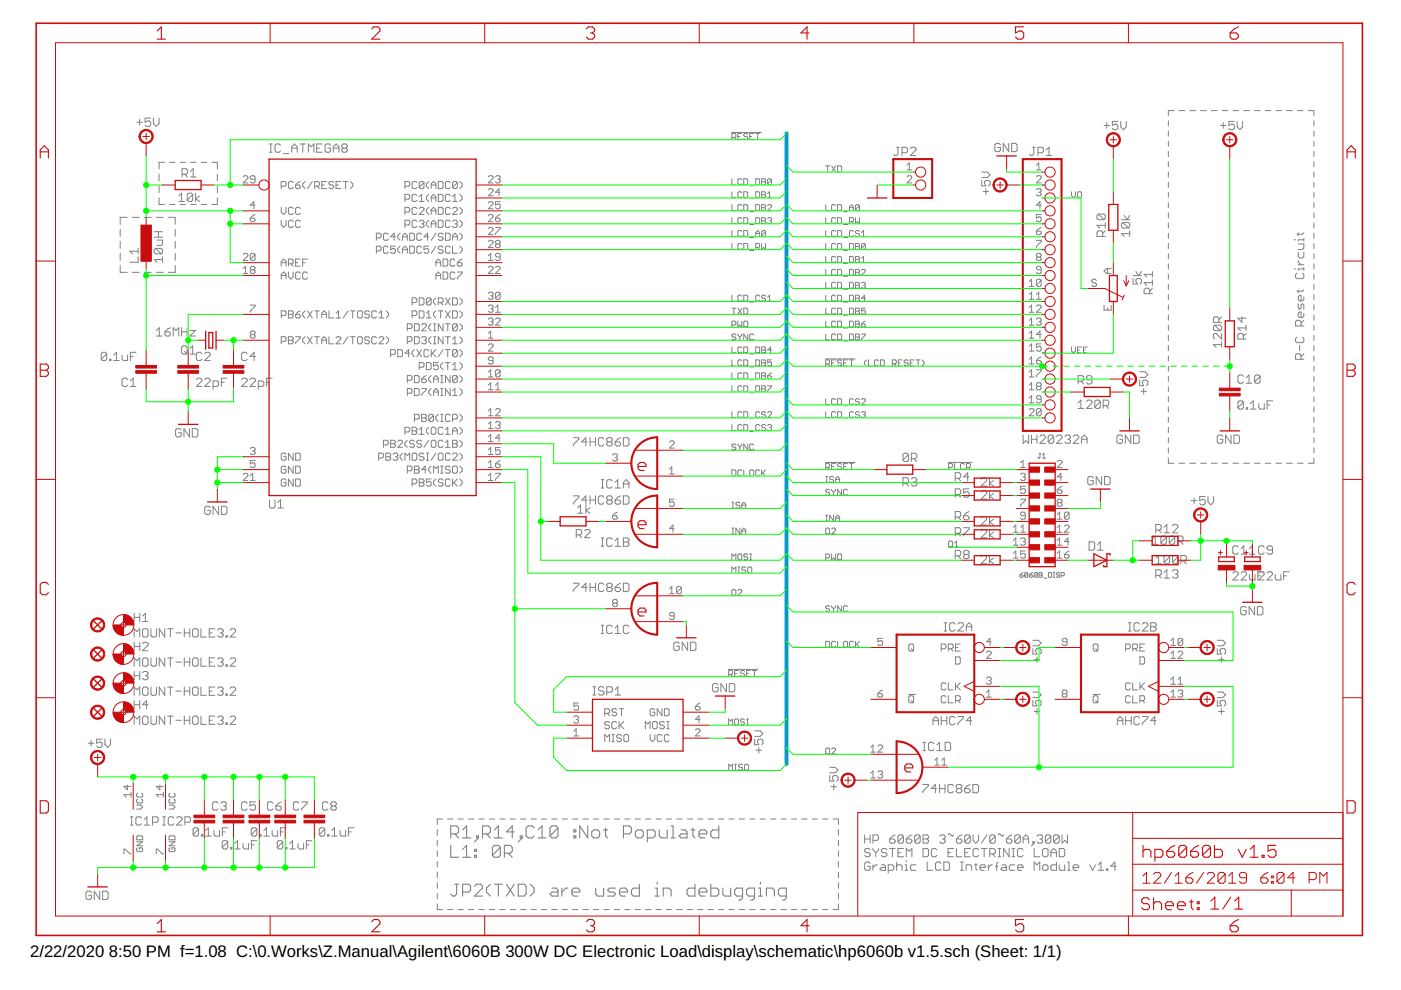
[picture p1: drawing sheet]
<svg xmlns="http://www.w3.org/2000/svg" width="297mm" height="210mm" viewBox="0 0 297 210" stroke-linecap="round" stroke-linejoin="round" font-family="sans-serif">
<defs><g id="words">
<g font-size="3.5">
<text x="6.4" y="202.9">2/22/2020</text>
<text x="23.1" y="202.9">8:50 PM f=1.08 C:\0.Works\Z.Manual\Agilent\6060B 300W DC Electronic Load\display\schematic\hp6060b v1.5.sch (Sheet: 1/1)</text>
</g>
</g></defs>
<g fill="none" stroke="#808080" stroke-width=".21">
<path d="M29 25.9h1.2M29.6 25.3v1.2M31.9 25h-1.1v.9l.6-.3h.2l.3 .3v.6l-.3 .3h-.5l-.3-.3M32.5 25v1.2l.6 .6 .6-.6v-1.2M33.7 36.9v1.5M33.7 39.4v1.5M34.9 34.4h-1.2v1.4M36 34.4h1.1M38.2 34.4h1.1M38.6 36.9h.9l.3-.3v-.5l-.3-.3h-.9v1.7M39.2 36.9l.6 .6M40.4 36.4l.6-.6v1.7"/>
<path d="M40.4 37.5h1.2M40.4 34.4h1.2M42.7 34.4h1.1M44.9 34.4h1.2v1.4M46.1 36.9v1.5M46.1 39.4v1.5M51.6 37.5l.2-.2h.5l.3 .2v.3l-1 1h1M54.1 38h-.8l-.2-.2v-.3l.2-.2h.5l.3 .2v1l-.3 .3h-.5l-.2-.3M57.1 32.3h.6M57.1 30.5h.6M57.4 30.5v1.8M59.5 30.8l-.3-.3h-.6l-.3 .3v1.2l.3 .3h.6l.3-.3"/>
<path d="M59.6 39.5h.8l.2-.3v-.5l-.2-.2h-.8v1.5M60.1 32.6h1.1M61.8 32.3v-1.2l.6-.6 .6 .6v1.2M61.8 31.4h1.2M62.2 38.7l-.3-.2h-.5l-.2 .2v1l.2 .3h.5l.3-.3M62.7 39.2h.7l.3 .3v.2l-.3 .3h-.5l-.2-.3zM63.6 30.5h1.2M63.7 38.5l-.5 .2-.5 .5M64.2 30.5v1.8M64.7 38.5l-.5 .5v.5l.5 .5M65.4 32.3v-1.8l.6 .6 .5-.6v1.8M66.2 38.5l-1 1.5"/>
<path d="M66.7 39.5h.8l.2-.3v-.5l-.2-.2h-.8v1.5M67.1 31.4h.6M67.2 39.5l.5 .5M68.2 39.2h.5M68.3 30.5h-1.2v1.8h1.2M69.2 38.5h-1v1.5h1M70.1 30.8l-.3-.3h-.6l-.3 .3v1.2l.3 .3h.6l.3-.3v-.6h-.6M70.7 31.4h1.2M70.7 32.3v-1.2l.6-.6 .6 .6v1.2M70.7 38.7l-.2-.2h-.5l-.3 .2v.3l.3 .2h.5l.2 .3v.2l-.2 .3h-.5l-.3-.3M71.2 39.2h.6M72.3 38.5h-1.1v1.5h1.1"/>
<path d="M72.7 31.4l-.2 .3v.3l.2 .3h.6l.3-.3v-.3l-.3-.3M72.7 31.4l-.2-.3v-.3l.2-.3h.6l.3 .3v.3l-.3 .3M72.7 31.4h.6M72.8 38.5h1M73.3 38.5v1.5M74.3 38.5l.5 .5v.5l-.5 .5M85.9 39.5h.7l.3-.3v-.5l-.3-.2h-.7v1.5M88.4 38.7l-.3-.2h-.5l-.2 .2v1l.2 .3h.5l.3-.3M89.9 38.7l-.3-.2h-.5l-.2 .2v1M89.9 38.7v1l-.3 .3h-.5l-.2-.3M89.9 38.7l-1 1M90.9 38.5l-.5 .5v.5l.5 .5"/>
<path d="M91.4 40v-1l.5-.5 .5 .5v1M91.4 39.2h1M92.9 38.5h.8l.2 .2v1l-.2 .3h-.8zM95.4 38.7l-.2-.2h-.5l-.3 .2v1l.3 .3h.5l.2-.3M97 38.7l-.3-.2h-.5l-.3 .2v1M97 38.7v1l-.3 .3h-.5l-.3-.3M97 38.7l-1.1 1M97.5 38.5l.5 .5v.5l-.5 .5M103.5 37.5l.3-.2h.5l.2 .2v.3l-1 1h1M105.1 37.5l.2-.2h.5l.2 .2v.3l-.2 .2M105.6 38h.2M105.8 38l.2 .3v.2l-.2 .3h-.5l-.2-.3"/>
<path d="M155.1 28.1h6.3M155.2 29.1h.6l.2-.2v-.4l-.2-.2h-.6v1.3M155.2 37.9v1.3h.8M155.6 29.1l.4 .5M156.4 28.9h.5M157.3 28.3h-.9v1.3h.9M157.3 38.1l-.2-.2h-.4l-.3 .2v.9l.3 .2h.4l.2-.2M157.7 37.9h.6l.2 .2v.9l-.2 .2h-.6zM158.5 28.5l-.2-.2h-.4l-.2 .2 .2 .4h.4l.2 .2-.2 .5h-.4l-.2-.2M159 39.4h.8M159 28.9h.4M159.8 28.3h-.8v1.3h.8"/>
<path d="M160.2 37.9h.7l.2 .2v.9l-.2 .2h-.7zM160.2 28.3h.9M160.7 28.3v1.3M161.5 37.9h.6l.2 .2-.2 .4 .2 .5-.2 .2h-.6zM161.5 38.5h.6M163.6 38.1l-.2-.2h-.4l-.2 .2v.9M163.6 38.1v.9l-.2 .2h-.4l-.2-.2M163.6 38.1l-.8 .9M175.1 35.2h.8M175.5 35.2v1.2M176.3 35.2l.9 1.2M177.2 35.2l-.9 1.2"/>
<path d="M177.6 35.2h.6l.2 .2v.8l-.2 .2h-.6zM190.1 31.2h.6M190.4 31.2v1.5l-.3 .3h-.3l-.3-.3M191.3 32.4h.8l.3-.3v-.6l-.3-.3h-.8v1.8M192.3 36h1M192.3 37.5l.3-.2h.5l.2 .2v.3l-1 1h1M192.3 35l.5-.5v1.5M193 31.5l.3-.3h.6l.3 .3v.3l-1.2 1.2h1.2M208.2 38.3v1.1h.8l-.3-.6v-.3l.3-.2h.6l.3 .2v.6l-.3 .3M208.2 36.5h1.1l.6 .6-.6 .6h-1.1M212.1 30.7l-.3-.3h-.6l-.3 .3v1.2l.3 .3h.6l.3-.3v-.6h-.6M213.9 30.4v1.8l-1.2-1.8v1.8"/>
<path d="M214.5 30.4h.8l.3 .3v1.2l-.3 .3h-.8zM218.9 31.2h.6M219.2 31.2v1.5l-.3 .3h-.3l-.3-.3M219.7 37.5l.3-.2h.5l.2 .2v.3l-1 1h1M219.7 35l.5-.5v1.5M219.7 36h1M220.1 32.4h.8l.3-.3v-.6l-.3-.3h-.8v1.8M221.8 33h1.2M221.8 31.8l.6-.6v1.8M234.1 26.6h1.1M234.7 26v1.2M237 25.7h-1.2v.9l.9-.3 .3 .3v.6l-.3 .3h-.6l-.3-.3"/>
<path d="M237.6 25.7v1.2l.6 .6 .6-.6v-1.2M247.7 25.6v1.1M247.7 27.8v1.1M247.7 30v1M247.7 32.1v1.1M247.7 34.3v1.1M247.7 36.4v1.1M247.7 38.6v1.1M248.9 23.5h-1.2v1M250 23.5h1.2M252.3 23.5h1.2M254.6 23.5h1.2"/>
<path d="M256.8 23.5h1.2M258.8 26.6h1.1M259.1 23.5h1.2M259.4 26v1.2M261.4 23.5h1.2M261.7 25.7h-1.2v.9l.9-.3 .3 .3v.6l-.3 .3h-.6l-.3-.3M262.3 25.7v1.2l.6 .6 .6-.6v-1.2M263.7 23.5h1.2M266 23.5h1.2M268.2 23.5h1.3M270.5 23.5h1.2M272.8 23.5h1.2"/>
<path d="M275.1 23.5h1.2M277.4 23.5h1.2v1M278.6 25.6v1.1M278.6 27.8v1.1M278.6 30v1M278.6 32.1v1.1M278.6 34.3v1.1M278.6 36.4v1.1M278.6 38.6v1.1M25.5 56.3v1.4h1.5M25.5 48.6v1.5M25.5 51.2v1.4"/>
<path d="M25.5 53.7v1.5M27 46.1h-1.5v1.5M28 46.1h1.5M28 57.7h1.5M29.3 54.4v1.2h-1.8M29.3 52.7v1.1M29.3 53.3h-1.8l.6 .5M30.6 46.1h1.5M30.6 57.7h1.5M32.7 50.3h1.8M32.7 49.1h1.8M33 52.7h1.2l.3 .3v.6l-.3 .2"/>
<path d="M33 52.7l-.3 .3v.6l.3 .2h1.2M33 52.7l1.2 1.1M33.1 46.1h1.5M33.1 57.7h1.5M33.3 50.9h1.2v.9l-.3 .3h-.9M33.6 49.1v1.2M33.7 41.9v1.4h1.2M34.5 55h-1.8l.6 .6M34.5 54.4v1.2M35.7 46.1h1.4v1.5M36 43.3h1.1M37.1 48.6v1.5"/>
<path d="M37.1 51.2v1.4M37.1 53.7v1.5M37.1 56.3v1.4h-1.4M37.9 41.5l.6-.5v1.7M37.9 42.7h1.2M38.2 43.3h1.1M40.4 43.3h1.2M40.9 41.3v1.1l-.3 .3h-.6l-.3-.3M40.9 41.3l-.3-.3h-.6l-.3 .3v1.1M40.9 41.3l-1.2 1.1M41.5 41v1.7M42.3 41.5l-.8 .6 .8 .6"/>
<path d="M42.7 43.3h1.1M46.1 41.9v1.4h-1.2M51.6 54l.2-.3h.5l.3 .3v.2l-1 1h1M51.6 58h1M51.6 57l.5-.5v1.5M53.1 46.2h.7l.3 .3v.3l-.3 .2h-.5l-.2-.2zM53.3 57.2l-.2 .3v.2l.2 .3h.5l.3-.3v-.2l-.3-.3M53.3 57.2l-.2-.2v-.3l.2-.2h.5l.3 .2v.3l-.3 .2M53.3 57.2h.5M54.1 54l-.3-.3h-.5l-.2 .3v1M54.1 43.5h-1l.7-.7v1.5M54.1 54v1l-.3 .2h-.5l-.2-.2"/>
<path d="M54.1 54l-1 1M54.1 45.5l-1 .7M59.6 56.4v-1l.5-.5 .5 .5v1M59.6 46.7v1l.5 .5 .5-.5v-1M59.6 44v1l.5 .5 .5-.5v-1M59.6 59.2v-1l.5-.5 .5 .5v1M59.6 55.7h1M59.6 58.4h1M61.2 57.7v1l.5 .5 .5-.5v-1M61.2 55.9h.7l.3-.2v-.5l-.3-.3h-.7v1.5M61.7 55.9l.5 .5M62.2 44.2l-.3-.2h-.5l-.2 .2v1l.2 .3h.5l.3-.3"/>
<path d="M62.2 46.9l-.3-.2h-.5l-.2 .2v1.1l.2 .2h.5l.3-.2M62.7 55.7h.5M63.7 44.2l-.3-.2h-.5l-.2 .2v1l.2 .3h.5l.3-.3M63.7 54.9h-1v1.5h1M63.7 57.9l-.3-.2h-.5l-.2 .2v1l.2 .3h.5l.3-.3M63.7 46.9l-.3-.2h-.5l-.2 .2v1.1l.2 .2h.5l.3-.2M64.2 55.7h.5M65.2 54.9h-1v1.5M65.2 57.9l-.3-.2h-.5l-.2 .2v1l.2 .3h.5l.3-.3M79.8 50.4h.7l.3-.2v-.5l-.3-.3h-.7v1.5M79.8 53.2h.7l.3-.3v-.5l-.3-.2h-.7v1.5M82.3 49.7l-.2-.3h-.5l-.3 .3v1l.3 .2h.5l.2-.2"/>
<path d="M82.3 52.4l-.2-.2h-.5l-.3 .2v1l.3 .3h.5l.2-.3M83.8 52.2h-1v.7l.5-.2h.3l.2 .2v.5l-.2 .3h-.5l-.3-.3M83.8 50.2h-1l.8-.8v1.5M84.8 52.2l-.5 .5v.5l.5 .5M84.8 49.4l-.5 .6v.4l.5 .5M85.3 50.9v-.9l.6-.6 .5 .6v.9M85.3 53.7v-1l.6-.5 .5 .5v1M85.3 52.9h1.1M85.3 50.2h1.1M85.9 47.7h.7l.3-.2v-.6l-.3-.2h-.7v1.5M85.9 45h.7l.3-.3v-.5l-.3-.2h-.7v1.5M85.9 42.2h.7l.3-.2v-.5l-.3-.3h-.7v1.5"/>
<path d="M86.9 49.4h.7l.3 .3v1l-.3 .2h-.7zM86.9 52.2h.7l.3 .2v1l-.3 .3h-.7zM88.4 41.5l-.3-.3h-.5l-.2 .3v1l.2 .2h.5l.3-.2M88.4 46.9l-.3-.2h-.5l-.2 .2v1.1l.2 .2h.5l.3-.2M88.4 44.2l-.3-.2h-.5l-.2 .2v1l.2 .3h.5l.3-.3M88.9 46.9l.2-.2h.5l.3 .2v.3l-.3 .3M88.9 42.7h1M88.9 44.2l.2-.2h.5l.3 .2v.3l-1 1h1M88.9 41.7l.5-.5v1.5M89.4 49.7l-.3-.3h-.5l-.2 .3v1l.2 .2h.5l.3-.2M89.4 52.4l-.3-.2h-.5l-.2 .2v1l.2 .3h.5l.3-.3M89.4 47.5h.2"/>
<path d="M89.6 47.5l.3 .2v.3l-.3 .2h-.5l-.2-.2M90.9 52.2h-1v.7l.5-.2h.3l.2 .2v.5l-.2 .3h-.6l-.2-.3M90.9 50.2h-1l.8-.8v1.5M90.9 41.2l-.5 .5v.5l.5 .5M90.9 44l-.5 .5v.5l.5 .5M90.9 46.7l-.5 .5v.5l.5 .5M91.4 42.7v-1l.5-.5 .5 .5v1M91.4 45.5v-1l.5-.5 .5 .5v1M91.4 48.2v-1l.5-.5 .5 .5v1M91.4 47.5h1M91.4 44.7h1M91.4 42h1"/>
<path d="M92.4 55.7h1M92.4 58.4h1M92.4 56.4v-1l.5-.5 .5 .5v1M92.4 59.2v-1l.5-.5 .5 .5v1M92.4 52.2l-1 1.5M92.4 49.4l-1 1.5M92.9 41.2h.8l.2 .3v1l-.2 .2h-.8zM92.9 44h.8l.2 .2v1l-.2 .3h-.8zM92.9 46.7h.8l.2 .2v1.1l-.2 .2h-.8zM93.9 54.9h.8l.2 .3v1l-.2 .2h-.8zM93.9 57.7h.8l.2 .2v1l-.2 .3h-.8zM93.9 49.7l-.2-.3h-.5l-.3 .3v.3l.3 .2h.5l.2 .2v.3l-.2 .2h-.5l-.3-.2"/>
<path d="M93.9 52.4l-.2-.2h-.5l-.3 .2v.3l.3 .2h.5l.2 .3v.2l-.2 .3h-.5l-.3-.3M94.4 49.4h.8l.2 .3v1l-.2 .2h-.8zM95.4 41.5l-.2-.3h-.5l-.3 .3v1l.3 .2h.5l.2-.2M95.4 44.2l-.2-.2h-.5l-.3 .2v1l.3 .3h.5l.2-.3M95.4 46.9l-.2-.2h-.5l-.3 .2v1.1l.3 .2h.5l.2-.2M95.4 52.4l-.2-.2h-.5l-.3 .2v1l.3 .3h.5l.2-.3M95.9 42.7h1.1M95.9 44.2l.3-.2h.5l.3 .2v.3l-1.1 1h1.1M95.9 50.9v-.9l.6-.6 .5 .6v.9M95.9 52.2v1.5h1.1M95.9 46.9l.3-.2h.5l.3 .2v.3l-.3 .3M95.9 41.7l.6-.5v1.5"/>
<path d="M95.9 50.2h1.1M96.5 57.9l-.3-.2h-.5l-.3 .2v1l.3 .3h.5l.3-.3M96.5 55.2l-.3-.3h-.5l-.3 .3v1l.3 .2h.5l.3-.2M96.5 47.5h.2M96.7 47.5l.3 .2v.3l-.3 .2h-.5l-.3-.2M97 55.7h.7l.3 .2v.3l-.3 .2h-.5l-.2-.2zM97 57.7h1v.2l-1 1v.3M97.5 46.7l.5 .5v.5l-.5 .5M97.5 41.2l.5 .5v.5l-.5 .5M97.5 44l.5 .5v.5l-.5 .5M97.5 49.4l.5 .6v.4l-.5 .5M97.5 52.2l.5 .5v.5l-.5 .5"/>
<path d="M98 54.9l-1 .8M103.5 40.3l.3-.3h.5l.2 .3v.2l-1 1h1M103.5 45.7l.3-.2h.5l.2 .2v.3l-1 1h1M103.5 48.5l.3-.3h.5l.2 .3v.2l-1 1h1M103.5 51.2l.3-.2h.5l.2 .2v.3l-1 1h1M103.5 55.2h1M103.5 56.7l.3-.2h.5l.2 .2v.3l-1 1h1M103.5 54.2l.5-.5v1.5M103.5 43l.3-.2h.5l.2 .2v.2l-1 1.1h1M105.1 46.2h.7l.2 .3v.3l-.2 .2h-.5l-.2-.2zM105.1 56.7l.2-.2h.5l.2 .2v.3l-.9 1h.9M105.1 48.2h.9v.3l-.9 1v.2"/>
<path d="M105.3 51.7h.5M105.3 51.7l-.2-.2v-.3l.2-.2h.5l.2 .2v.3l-.2 .2M105.3 51.7l-.2 .3v.2l.2 .3h.5l.2-.3v-.2l-.2-.3M106 40.8h-.9l.7-.8v1.5M106 54.5h-.7l-.2-.3v-.2l.2-.3h.5l.2 .3v1l-.2 .2h-.5l-.2-.2M106 42.8h-.9v.7l.5-.3h.2l.2 .3v.5l-.2 .3h-.5l-.2-.3M106 45.5l-.9 .7M155.2 51.6v1.3h.8M155.2 48.9v1.2h.8M155.2 43.4v1.3h.8M155.2 40.7v1.2h.8M155.2 46.1v1.3h.8"/>
<path d="M157.3 51.8l-.2-.2h-.4l-.3 .2v.9l.3 .2h.4l.2-.2M157.3 49.1l-.2-.2h-.4l-.3 .2v.8l.3 .2h.4l.2-.2M157.3 43.6l-.2-.2h-.4l-.3 .2v.8l.3 .3h.4l.2-.3M157.3 40.9l-.2-.2h-.4l-.3 .2v.8l.3 .2h.4l.2-.2M157.3 46.4l-.2-.3h-.4l-.3 .3v.8l.3 .2h.4l.2-.2M157.7 51.6h.6l.2 .2v.9l-.2 .2h-.6zM157.7 48.9h.6l.2 .2v.8l-.2 .2h-.6zM157.7 40.7h.6l.2 .2v.8l-.2 .2h-.6zM157.7 46.1h.6l.2 .3v.8l-.2 .2h-.6zM157.7 43.4h.6l.2 .2v.8l-.2 .3h-.6zM159 50.4h.8M159 47.6h.8"/>
<path d="M159 53.1h.8M159 44.9h.8M159 42.1h.8M160.2 49.5h.9M160.2 52.5h.7l.2-.2v-.5l-.2-.2h-.7v1.3M160.2 43.4h.7l.2 .2v.8l-.2 .3h-.7zM160.2 40.7h.7l.2 .2v.8l-.2 .2h-.7zM160.2 46.1h.7l.2 .3v.8l-.2 .2h-.7zM160.2 50.1v-.8l.5-.4 .4 .4v.8M160.7 52.5l.4 .4M161.5 46.1h.6l.2 .3-.2 .4 .2 .4-.2 .2h-.6zM161.5 43.4h.6l.2 .2-.2 .4 .2 .4-.2 .3h-.6z"/>
<path d="M161.5 51.6v1.3l.4-.4 .4 .4v-1.3M161.5 40.7h.6l.2 .2-.2 .4 .2 .4-.2 .2h-.6zM161.5 44h.6M161.5 46.8h.6M161.5 41.3h.6M162.3 49.1v.8l-.2 .2h-.4l-.2-.2M162.3 49.1l-.8 .8M162.3 49.1l-.2-.2h-.4l-.2 .2v.8M162.8 43.6l.2-.2h.4l.2 .2v.2l-.8 .9h.8M162.8 41.1l.4-.4v1.2M162.8 46.4l.2-.3h.4l.2 .3-.2 .4M162.8 41.9h.8"/>
<path d="M163.2 46.8h.2M163.4 46.8l.2 .2-.2 .4h-.4l-.2-.2M175.1 51.6v1.3h.8M175.1 48.9v1.2h.8M175.1 43.4v1.3h.8M175.1 54.4v1.2h.8M175.1 59.9v1.2h.8M175.1 46.1v1.3h.8M175.1 57.1v1.3h.8M177.2 51.8l-.2-.2h-.5l-.2 .2v.9l.2 .2h.5l.2-.2M177.2 46.4l-.2-.3h-.5l-.2 .3v.8l.2 .2h.5l.2-.2M177.2 49.1l-.2-.2h-.5l-.2 .2v.8l.2 .2h.5l.2-.2"/>
<path d="M177.2 57.3l-.2-.2h-.5l-.2 .2v.9l.2 .2h.5l.2-.2M177.2 43.6l-.2-.2h-.5l-.2 .2v.8l.2 .3h.5l.2-.3M177.2 54.6l-.2-.2h-.5l-.2 .2v.8l.2 .2h.5l.2-.2M177.6 51.6h.6l.2 .2v.9l-.2 .2h-.6zM177.6 46.1h.6l.2 .3v.8l-.2 .2h-.6zM177.6 48.9h.6l.2 .2v.8l-.2 .2h-.6zM177.6 43.4h.6l.2 .2v.8l-.2 .3h-.6zM177.6 54.4h.6l.2 .2v.8l-.2 .2h-.6zM177.6 59.9h.6l.2 .2v.8l-.2 .2h-.6zM177.6 57.1h.6l.2 .2v.9l-.2 .2h-.6zM178.9 50.4h.8M178.9 47.6h.8"/>
<path d="M178.9 53.1h.8M178.9 44.9h.8M178.9 58.6h.8M178.9 55.8h.8M180.1 51.6h.6l.3 .2v.9l-.3 .2h-.6zM180.1 47h.6l.3-.2v-.4l-.3-.3h-.6v1.3M180.1 54.4h.6l.3 .2v.8l-.3 .2h-.6zM180.1 59.9h.6l.3 .2v.8l-.3 .2h-.6zM180.1 44.7v-.9l.4-.4 .5 .4v.9M180.1 57.1h.6l.3 .2v.9l-.3 .2h-.6zM180.1 44h.9M180.5 47l.5 .4"/>
<path d="M181 49.1l-.3-.2h-.4l-.2 .2v.8l.2 .2h.4l.3-.2M181.4 51.6h.6l.2 .2-.2 .5 .2 .4-.2 .2h-.6zM181.4 57.7h.6M181.4 57.1h.6l.2 .2-.2 .4 .2 .5-.2 .2h-.6zM181.4 54.4h.6l.2 .2-.2 .4 .2 .4-.2 .2h-.6zM181.4 59.9h.6l.2 .2-.2 .4 .2 .4-.2 .2h-.6zM181.4 46.1v1.3l.4-.4 .4 .4v-1.3M181.4 55h.6M181.4 52.3h.6M182.2 49.1l-.2-.2h-.4l-.2 .2 .2 .4h.4l.2 .2-.2 .4h-.4l-.2-.2M182.2 43.6l-.8 .8M182.2 43.6l-.2-.2h-.4l-.2 .2v.8"/>
<path d="M182.2 43.6v.8l-.2 .3h-.4l-.2-.3M182.6 49.3l.5-.4v1.2M182.6 50.1h.9M182.6 55.6h.9M182.6 54.8l.5-.4v1.2M182.6 57.3l.3-.2h.4l.2 .2v.2l-.9 .9h.9M183.5 51.8v.9l-.2 .2h-.4l-.3-.2M183.5 51.8l-.2-.2h-.4l-.3 .2v.9M183.5 51.8l-.9 .9M208.4 40.6h1.2M209 40v1.2M218.2 59.7l.5-.5v1.5"/>
<path d="M219.7 40.3l.3-.3h.5l.2 .3v.2l-.2 .3M219.7 49h.8l.2 .2v.3l-.2 .2h-.5l-.3-.2zM219.7 51h1v.2l-1 1v.3M220 54.5l-.3-.3v-.2l.3-.3h.5l.2 .3v.2l-.2 .3M220 54.5l-.3 .2v.3l.3 .2h.5l.2-.2v-.3l-.2-.2M220 54.5h.5M220.2 40.8h.3M220.5 40.8l.2 .2v.3l-.2 .2h-.5l-.3-.2M220.7 45.5h-1v.7l.5-.2h.3l.2 .2v.6l-.2 .2h-.5l-.3-.2M220.7 57.2h-.7l-.3-.2v-.3l.3-.2h.5l.2 .2v1l-.2 .3h-.5l-.3-.3M220.7 59.5v1l-.2 .2h-.5l-.3-.2M220.7 43.5h-1l.8-.7v1.5"/>
<path d="M220.7 59.5l-.2-.3h-.5l-.3 .3v1M220.7 48.2l-1 .8M220.7 59.5l-1 1M227.2 40.7v.8l.4 .4 .4-.4v-.8M228.5 40.9l.2-.2h.4l.2 .2v.8l-.2 .2h-.4l-.2-.2zM232.5 59.5l-.3-.3h-.5l-.2 .3v.2l.2 .3h.5l.3 .2v.3l-.3 .2h-.5l-.2-.2M232.9 45.4l-.3 .3v.6l.3 .3h1.2M232.9 45.4h1.2l.2 .3v.6l-.2 .3M232.9 45.4l1.2 1.2M233.8 50.1v-.9l-.3-.3h-.6l-.3 .3v.9h1.7M234.3 48.9l-.5 .6M234.3 47.8h-1.7l.6 .5"/>
<path d="M234.3 47.2v1.1M234.8 57v1M235.6 57h-1l-.5 .5 .5 .5h1M237.8 46.6h1.7M238.1 47.2h1.1l.3 .3v.5l-.3 .3M238.1 47.2l-.3 .3v.5l.3 .3h1.1M238.1 47.2l1.1 1.1M238.4 45.7l.6 .9 .5-.9M239.5 49.5h-1.7l.6 .6M239.5 48.9v1.2M240.2 59.1v1.1h.9l-.3-.6v-.3l.3-.2h.6l.3 .2v.6l-.3 .3M240.2 58.4h1.8"/>
<path d="M240.8 57.6l.6 .8 .6-.8M244.3 59.9h-1.7l.6 .6M244.3 57.6v1.1M244.3 59.3v1.2M244.3 58.2h-1.7l.6 .5M247.7 40.8v1.1M247.7 42.9v1.1M247.7 45.1v1.1M247.7 47.3v1.1M247.7 49.4v1.1M247.7 51.6v1.1M247.7 53.8v1.1"/>
<path d="M247.7 55.9v1.1M247.7 58.1v1.1M274.4 57h.3M274.4 50.8h.3M275 57.9l-.3 .3v.6l.3 .3h1.1l.3-.3v-.6l-.3-.3M275.3 51.7h1.1v.9l-.3 .3h-.8M275.3 53.5v.9l.2 .3h.6l.3-.3v-.9M275.3 49.4v.6M275.3 55.3v.3l.5 .5M275.3 56.1h1.1M276.4 50.5v.6M276.4 56.7v.6"/>
<path d="M276.4 50.8h-1.1v.3M276.4 57h-1.1v.3M276.4 49.4l-.3 .3h-1.1M278.6 40.8v1.1M278.6 42.9v1.1M278.6 45.1v1.1M278.6 47.3v1.1M278.6 49.4v1.1M278.6 51.6v1.1M278.6 53.8v1.1M278.6 55.9v1.1M278.6 58.1v1.1"/>
<path d="M22.6 75l-.3-.3h-.5l-.3 .3v1.2M22.6 75v1.2l-.3 .3h-.5l-.3-.3M22.6 75l-1.1 1.2M23.2 76.2h.3v.3h-.3zM24.1 76.5h1.2M24.1 75.3l.6-.6v1.8M25.9 75.3v.9l.3 .3h.9v-1.2M27.6 75.6h.6M28.8 74.7h-1.2v1.8M33.2 70.1l.6-.6v1.7M33.2 71.2h1.2M35 70.4h.8l.3 .3v.3l-.3 .2h-.5l-.3-.2z"/>
<path d="M36.1 69.5l-.5 .3-.6 .6M36.7 71.2v-1.7l.6 .6 .6-.6v1.7M38.5 70.4h1.2M38.5 69.5v1.7M38.8 73.3h.6l.3 .3v1.2l-.3 .3h-.6l-.3-.3v-1.2zM39.1 74.5l.6 .6M39.7 69.5v1.7M40.3 70.1h1.1l-1.1 1.1h1.1M40.3 73.9l.6-.6v1.8M40.3 75.1h1.1M42.8 75l-.3-.3h-.6l-.3 .3v1.2l.3 .3h.6l.3-.3M43.4 75l.3-.3h.6l.3 .3v.3l-1.2 1.2h1.2"/>
<path d="M52.4 75l-.3-.3h-.6l-.3 .3v1.2l.3 .3h.6l.3-.3M53.1 64.7h1v.2l-1 1.1v.2M53.3 70.9l-.2-.2v-.3l.2-.2h.5l.3 .2v.3l-.3 .2M53.3 70.9l-.2 .3v.2l.2 .3h.5l.3-.3v-.2l-.3-.3M53.3 70.9h.5M54.2 75.6h-1.2l.9-.9v1.8M59.6 72.4h.8l.2-.3v-.5l-.2-.2h-.8v1.5M59.6 66.9h.8l.2-.2v-.6l-.2-.2h-.8v1.5M61.2 65.9h.7l.3 .2v.3l-.3 .3 .3 .2v.3l-.3 .2h-.7zM61.2 71.4h.7l.3 .2v.3l-.3 .2 .3 .3v.2l-.3 .3h-.7zM61.2 72.1h.7M61.2 66.7h.7"/>
<path d="M62.7 66.7h.7l.3 .2v.3l-.3 .2h-.5l-.2-.2zM62.7 71.4h1v.2l-1 1v.3M63.7 65.9l-.5 .2-.5 .6M64.7 65.9l-.5 .5v.5l.5 .5M64.7 71.4l-.5 .5v.5l.5 .5M65.2 71.4l1 1.5M65.2 65.9l1 1.5M66.2 71.4l-1 1.5M66.2 65.9l-1 1.5M66.7 71.4h1M66.7 65.9h1M67.2 65.9v1.5"/>
<path d="M67.2 71.4v1.5M68.2 72.1h1M68.2 67.4v-1l.5-.5 .5 .5v1M68.2 72.9v-1l.5-.5 .5 .5v1M68.2 66.7h1M69.7 65.9v1.5h1M69.7 71.4v1.5h1M71.2 67.4h1.1M71.2 71.6l.3-.2h.5l.3 .2v.3l-1.1 1h1.1M71.2 66.4l.6-.5v1.5M73.8 71.4l-1 1.5M73.8 65.9l-1 1.5"/>
<path d="M74.3 71.4h1M74.3 65.9h1M74.8 65.9v1.5M74.8 71.4v1.5M75.8 66.1l.3-.2h.5l.2 .2v1.1l-.2 .2h-.5l-.3-.2zM75.8 71.6l.3-.2h.5l.2 .2v1l-.2 .3h-.5l-.3-.3zM78.3 66.1l-.2-.2h-.5l-.3 .2v.3l.3 .3h.5l.2 .2v.3l-.2 .2h-.5l-.3-.2M78.3 71.6l-.2-.2h-.5l-.3 .2v.3l.3 .2h.5l.2 .3v.2l-.2 .3h-.5l-.3-.3M79.8 66.1l-.2-.2h-.5l-.3 .2v1.1l.3 .2h.5l.2-.2M79.8 71.6l-.2-.2h-.5l-.3 .2v1l.3 .3h.5l.2-.3M80.3 67.4h1.1M80.3 71.6l.3-.2h.5l.3 .2v.3l-1.1 1h1.1"/>
<path d="M80.3 66.4l.6-.5v1.5M81.9 71.4l.5 .5v.5l-.5 .5M81.9 65.9l.5 .5v.5l-.5 .5M82.8 75.1h.8l.2-.2v-.5l-.2-.3h-.8v1.5M84.3 74.1h.8l.2 .3v1l-.2 .2h-.8zM86.4 69.7h.7l.3-.3v-.5l-.3-.3h-.7v1.5M86.4 72.4h.7l.3-.3v-.5l-.3-.2h-.7v1.5M86.9 74.9h-1l.7-.8v1.5M87.4 64.2h.7l.3-.3v-.5l-.3-.2h-.7v1.5M87.4 66.9h.7l.3-.2v-.6l-.3-.2h-.7v1.5M87.9 68.6h.7l.3 .3v1l-.3 .2h-.7zM87.9 79.6h.7l.3 .3v1l-.3 .2h-.7z"/>
<path d="M87.9 74.1l-.5 .5v.5l.5 .5M87.9 71.4h.7l.3 .2v1l-.3 .3h-.7zM88.4 74.1l1 1.5M88.9 63.2h.7l.3 .2v1l-.3 .3h-.7zM88.9 65.9h.7l.3 .2v1.1l-.3 .2h-.7zM88.9 77.9h.7l.3-.3v-.5l-.3-.2h-.7v1.5M89.4 68.9l.2-.3h.5l.3 .3v.3l-1 .9h1M89.4 71.6l.2-.2h.5l.3 .2v.3l-.3 .2M89.4 74.1l-1 1.5M89.9 72.1h.2M90.1 72.1l.3 .3v.2l-.3 .3h-.5l-.2-.3M90.4 67.4h1"/>
<path d="M90.4 76.9h.7l.3 .2v1l-.3 .3h-.7zM90.4 66.4l.5-.5v1.5M90.4 79.6l-.5 .3-.5 .5M90.9 74.4l-.2-.3h-.6l-.2 .3v1l.2 .2h.6l.2-.2M91.4 63.4v1l-.3 .3h-.4l-.3-.3M91.4 63.4l-.3-.2h-.4l-.3 .2v1M91.4 68.6l-.5 .6v.5l.5 .4M91.4 71.4l-.5 .5v.5l.5 .5M91.4 79.6l-.5 .5v.5l.5 .5M91.4 63.4l-1 1M91.4 74.1v1.5M91.7 74.9l.7 .7"/>
<path d="M91.9 70.1h.5M91.9 71.4h.5M91.9 72.9h.5M91.9 68.6h.5M92.2 68.6v1.5M92.2 71.4v1.5M92.4 63.2l-.5 .5v.5l.5 .5M92.4 65.9l-.5 .5v.5l.5 .5M92.4 74.1l-1 1M92.9 64.2h.8l.2-.3v-.5l-.2-.2h-.8v1.5M92.9 76.9h-1v.7l.5-.2h.3l.2 .2v.5l-.2 .3h-.5l-.3-.3M92.9 65.9h1"/>
<path d="M93.4 79.6h.5M93.4 65.9v1.5M93.4 64.2l.5 .5M93.7 79.6v1.5M93.9 68.6v1.5l-1-1.5v1.5M93.9 71.4v1.5l-1-1.5v1.5M93.9 76.9l-.5 .5v.5l.5 .5M93.9 74.1l-1 1.5M94.4 71.4h1M94.4 76.9h1M94.4 74.1h1M94.4 68.6h1"/>
<path d="M94.4 65.9l1 1.5M94.4 63.2l1 1.5M94.9 68.6v1.5M94.9 71.4v1.5M94.9 74.1v1.5M94.9 76.9v1.5M95.4 79.6v1.5l-1-1.5v1.5M95.4 65.9l-1 1.5M95.4 63.2l-1 1.5M95.9 63.2h.8l.3 .2v1l-.3 .3h-.8zM95.9 65.9h.8l.3 .2v1.1l-.3 .2h-.8zM95.9 78.4h1.1"/>
<path d="M95.9 72.9h1.1M95.9 71.9l.6-.5v1.5M95.9 77.4l.6-.5v1.5M97 68.9v1l-.3 .2h-.5l-.3-.2M97 74.4v1l-.3 .2h-.5l-.3-.2M97 79.9v1l-.3 .2h-.5l-.3-.2M97 68.9l-.3-.3h-.5l-.3 .3v1M97 74.4l-.3-.3h-.5l-.3 .3v1M97 79.9l-.3-.3h-.5l-.3 .3v1M97 79.9l-1.1 1M97 74.4l-1.1 1M97 68.9l-1.1 1"/>
<path d="M97.5 68.6l.5 .6v.5l-.5 .4M97.5 63.2l.5 .5v.5l-.5 .5M97.5 65.9l.5 .5v.5l-.5 .5M97.5 71.4l.5 .5v.5l-.5 .5M97.5 74.1l.5 .5v.5l-.5 .5M97.5 76.9l.5 .5v.5l-.5 .5M97.5 79.6l.5 .5v.5l-.5 .5M103.5 64.9l.3-.2h.5l.2 .2v.3l-.2 .2M103.5 67.7l.3-.3h.5l.2 .3v.2l-.2 .3M103.5 71.7h1M103.5 73.2l.3-.3h.5l.2 .3v.2l-1 1h1M103.5 79.9h1"/>
<path d="M103.5 70.7l.5-.5v1.5M103.5 78.9l.5-.5v1.5M103.5 62.2l.3-.2h.5l.2 .2v.3l-.2 .2M104 68.2h.3M104 65.4h.3M104 62.7h.3M104.3 68.2l.2 .3v.2l-.2 .2h-.5l-.3-.2M104.3 62.7l.2 .2v.3l-.2 .3h-.5l-.3-.3M104.3 65.4l.2 .3v.3l-.2 .2h-.5l-.3-.2M104.5 76.4h-.7l-.3-.2v-.3l.3-.2h.5l.2 .2v1l-.2 .3h-.5l-.3-.3M105.1 67.7l.2-.3h.5l.2 .3v.2l-.9 1h.9M105.1 66.2h.9"/>
<path d="M105.1 65.2l.5-.5v1.5M106 62.2v1l-.2 .3h-.5l-.2-.3M106 78.7v1l-.2 .2h-.5l-.2-.2M106 78.7l-.2-.3h-.5l-.2 .3v1M106 62.2l-.2-.2h-.5l-.2 .2v1M106 78.7l-.9 1M106 62.2l-.9 1M155.2 76.3v1.3h.8M155.2 62.6v1.3h.8M155.2 68.9h.6l.2-.2v-.4l-.2-.2h-.6v1.2M155.2 73.6v1.2h.8M155.2 79.1v1.2h.8"/>
<path d="M155.2 65.3h.8M155.6 65.3v1.3M156 71l-.2-.2h-.4l-.2 .2 .2 .5h.4l.2 .2-.2 .4h-.4l-.2-.2M156.4 68.1v1.2l.5-.4 .4 .4v-1.2M156.4 70.8v.2l.5 .5M156.4 65.3l.9 1.3M156.9 71.5v.6M157.3 76.5l-.2-.2h-.4l-.3 .2v.9l.3 .2h.4l.2-.2M157.3 62.8l-.2-.2h-.4l-.3 .2v.8l.3 .3h.4l.2-.3M157.3 73.8l-.2-.2h-.4l-.3 .2v.8l.3 .2h.4l.2-.2M157.3 79.3l-.2-.2h-.4l-.3 .2v.8l.3 .2h.4l.2-.2M157.3 70.8v.2l-.4 .5"/>
<path d="M157.3 65.3l-.9 1.3M157.7 76.3h.6l.2 .2v.9l-.2 .2h-.6zM157.7 68.3l.2-.2h.4l.2 .2v.8l-.2 .2h-.4l-.2-.2zM157.7 79.1h.6l.2 .2v.8l-.2 .2h-.6zM157.7 62.6h.6l.2 .2v.8l-.2 .3h-.6zM157.7 65.3h.6l.2 .3v.8l-.2 .2h-.6zM157.7 73.6h.6l.2 .2v.8l-.2 .2h-.6zM158.5 70.8v1.3l-.8-1.3v1.3M159 75h.8M159 64.1h.8M159 77.8h.8M159.8 71l-.2-.2h-.4l-.2 .2v.9l.2 .2h.4l.2-.2"/>
<path d="M160.2 76.3h.7l.2 .2v.9l-.2 .2h-.7zM160.2 73.6h.7l.2 .2v.8l-.2 .2h-.7zM160.2 79.1h.7l.2 .2v.8l-.2 .2h-.7zM161.1 62.8l-.2-.2h-.5l-.2 .2v.8l.2 .3h.5l.2-.3M161.5 76.3h.6l.2 .2-.2 .4 .2 .5-.2 .2h-.6zM161.5 76.9h.6M161.5 79.7h.6M161.5 73.6h.6l.2 .2-.2 .4 .2 .4-.2 .2h-.6zM161.5 79.1h.6l.2 .2-.2 .4 .2 .4-.2 .2h-.6zM161.5 74.2h.6M162.3 62.8l-.2-.2h-.4l-.2 .2 .2 .4h.4l.2 .2-.2 .5h-.4l-.2-.3M162.8 79.7h.6l.2 .4-.2 .2h-.4l-.2-.2z"/>
<path d="M162.8 63.9h.8M162.8 63l.4-.4v1.3M163.6 76.3h-.8v.6l.6-.2 .2 .2v.5l-.2 .2h-.4l-.2-.2M163.6 79.1l-.8 .6M163.6 74.2h-.8l.6-.6v1.2M175 76.1h6.3M175.1 77.2h.6l.2-.3v-.4l-.2-.2h-.6v1.3M175.1 62.6v1.3h.8M175.1 65.3v1.3h.8M175.1 68.1v1.2h.8M175.1 70.8v1.3h.8M175.5 77.2l.4 .4"/>
<path d="M176.3 76.9h.4M177.2 71l-.2-.2h-.5l-.2 .2v.9l.2 .2h.5l.2-.2M177.2 76.3h-.9v1.3h.9M177.2 68.3l-.2-.2h-.5l-.2 .2v.8l.2 .2h.5l.2-.2M177.2 60.1l-.2-.2h-.5l-.2 .2v.8l.2 .2h.5l.2-.2M177.2 65.6l-.2-.3h-.5l-.2 .3v.8l.2 .2h.5l.2-.2M177.2 62.8l-.2-.2h-.5l-.2 .2v.8l.2 .3h.5l.2-.3M177.6 62.6h.6l.2 .2v.8l-.2 .3h-.6zM177.6 65.3h.6l.2 .3v.8l-.2 .2h-.6zM177.6 68.1h.6l.2 .2v.8l-.2 .2h-.6zM177.6 70.8h.6l.2 .2v.9l-.2 .2h-.6zM178.4 76.5l-.2-.2h-.4l-.2 .2 .2 .4h.4l.2 .3-.2 .4h-.4l-.2-.2"/>
<path d="M178.9 76.9h.4M178.9 69.6h.8M178.9 64.1h.8M178.9 72.3h.8M178.9 66.8h.8M178.9 61.3h.8M179.7 76.3h-.8v1.3h.8M180.1 76.3h.9M180.1 62.6h.6l.3 .2v.8l-.3 .3h-.6zM180.1 65.3h.6l.3 .3v.8l-.3 .2h-.6zM180.1 68.1h.6l.3 .2v.8l-.3 .2h-.6zM180.1 70.8h.6l.3 .2v.9l-.3 .2h-.6z"/>
<path d="M180.5 76.3v1.3M181.4 65.3h.6l.2 .3-.2 .4 .2 .4-.2 .2h-.6zM181.4 62.6h.6l.2 .2-.2 .4 .2 .4-.2 .3h-.6zM181.4 68.1h.6l.2 .2-.2 .4 .2 .4-.2 .2h-.6zM181.4 70.8h.6l.2 .2-.2 .5 .2 .4-.2 .2h-.6zM181.4 63.2h.6M181.4 71.5h.6M181.4 68.7h.6M181.4 66h.6M181.4 60.5h.6M182.6 60.1l.3-.2h.4l.2 .2-.2 .4M182.6 68.7h.7l.2 .4-.2 .2h-.4l-.3-.2z"/>
<path d="M182.6 70.8h.9v.2l-.9 .9v.2M183.1 60.5h.2M183.3 60.5l.2 .2-.2 .4h-.4l-.3-.2M183.5 63.2h-.9l.7-.6v1.3M183.5 65.3h-.9v.7l.5-.2 .4 .2v.4l-.2 .2h-.4l-.3-.2M183.5 68.1l-.9 .6M183.7 76.3l-.4 .4v.5l.4 .4M184.1 76.3v1.3h.9M186.2 76.5l-.2-.2h-.4l-.2 .2v.9l.2 .2h.4l.2-.2M186.7 76.3h.6l.2 .2v.9l-.2 .2h-.6zM189.2 77.2h.6l.2-.3v-.4l-.2-.2h-.6v1.3M189.6 77.2l.4 .4"/>
<path d="M190.5 76.9h.4M191.3 76.3h-.8v1.3h.8M192.6 76.5l-.3-.2h-.4l-.2 .2 .2 .4h.4l.3 .3-.3 .4h-.4l-.2-.2M193 76.9h.4M193.8 76.3h-.8v1.3h.8M194.2 76.3h.9M194.7 76.3v1.3M195.5 76.3l.4 .4v.5l-.4 .4M218.2 77.2h1M218.2 62.5l.5-.5v1.5M218.2 65.2l.5-.5v1.5M218.2 67.9l.5-.5v1.5"/>
<path d="M218.2 70.7l.5-.5v1.5M218.2 73.4l.5-.5v1.5M218.2 76.2l.5-.5v1.5M218.2 78.9l.5-.5v1.5M218.2 68.9h1M218.2 60.7h1M218.2 63.5h1M218.2 66.2h1M218.2 71.7h1M218.2 74.4h1M218.2 79.9h1M219.7 76.4h.8l.2 .3v.2l-.2 .3h-.5l-.3-.3z"/>
<path d="M219.7 64.9l.3-.2h.5l.2 .2v.3l-1 1h1M219.7 67.7l.3-.3h.5l.2 .3v.2l-.2 .3M219.7 78.4h1v.3l-1 1v.2M219.7 62.5l.5-.5v1.5M219.7 63.5h1M220.2 68.2h.3M220.5 68.2l.2 .3v.2l-.2 .2h-.5l-.3-.2M220.7 72.9h-1v.8l.5-.3h.3l.2 .3v.5l-.2 .2h-.5l-.3-.2M220.7 70.9h-1l.8-.7v1.5M220.7 75.7l-1 .7M227.2 73.6v.8l.4 .4 .4-.4v-.8M228.5 74.2h.4"/>
<path d="M229.3 73.6h-.8v1.2h.8M229.7 74.2h.4M230.5 73.6h-.8v1.2h.8M234.1 64.7v1h1.5v-1M234.8 65.2v.5M241.6 78.8h1.2l.6 .6-.6 .6h-1.2M243.8 62.3v-.9l-.3-.3h-.6l-.3 .3v.9h1.7M244.3 61.1l-.5 .6M247.7 60.3v1.1M247.7 62.5v1M247.7 64.6v1.1M247.7 66.8v1.1"/>
<path d="M247.7 69v1M247.7 71.1v1.1M247.7 73.3v1.1M247.7 75.5v1M247.7 77.6v1.1M247.7 79.8v1.1M257.5 68.9h1.2l.3 .3v.6l-.3 .3M257.5 68.9l-.2 .3v.6l.2 .3h1.2M257.5 68.9l1.2 1.2M258.4 68.3v-.8l-.3-.3h-.6l-.2 .3v.8h1.7M259 73.1h-1.7l.5 .5M259 70.7v1.2l-1.2-1.2h-.3l-.2 .3v.6l.2 .3"/>
<path d="M259 72.5v1.1M259 67.2l-.6 .6M263.3 67.2v1.1l-.9-.8h1.8M263.6 71.9v-.9l-.3-.3h-.6l-.3 .3v.9h1.8M263.6 79.8l-.3-.3h-.5l-.3 .3v1.2l.3 .3h.5l.3-.3M264.2 70.7l-.6 .6M264.2 69.5h-1.8l.6 .6M264.2 68.9v1.2M267.2 79.8l-.3-.3h-.6l-.3 .3v1.2M267.2 79.8v1.2l-.3 .3h-.6l-.3-.3M267.2 79.8l-1.2 1.2M275 71.5l-.3 .3v.5l.3 .3h1.1l.3-.3v-.5l-.3-.3"/>
<path d="M275.3 64.4v.9l.2 .3 .3-.3v-.6l.3-.3 .3 .3v.9M275.3 61.4v.6M275.5 73.2v1.2M275.8 76.2v-.9l-.3-.3h-.5l-.3 .3v.9h1.7M275.8 69.1v-.9l-.3-.3h-.5l-.3 .3v.9h1.7M276.4 62.9v.6l-.3 .3h-.6l-.2-.3v-.6l.2-.3h.3v1.2M276.4 66.5v.5l-.3 .3h-.6l-.2-.3v-.5l.2-.3h.3v1.1M276.4 75l-.6 .6M276.4 67.9l-.6 .6M276.4 61.4l-.3 .3h-1.1M278.6 60.3v1.1M278.6 62.5v1"/>
<path d="M278.6 64.6v1.1M278.6 66.8v1.1M278.6 69v1M278.6 71.1v1.1M278.6 73.3v1.1M278.6 75.5v1M278.6 77.6v1.1M278.6 79.8v1.1M27.1 80.5l-.3-.3h-.6l-.3 .3v1.1l.3 .3h.6l.3-.3M27.6 81.9h1.2M27.6 80.8l.6-.6v1.7M38.4 91.2l-.3-.3h-.6l-.3 .3v1.2l.3 .2h.6l.3-.2v-.6h-.6"/>
<path d="M40.2 90.9v1.7l-1.2-1.7v1.7M40.8 90.9h.9l.3 .3v1.2l-.3 .2h-.9zM41.6 80.5l.3-.3h.6l.3 .3v.3l-1.2 1.1h1.2M43.4 80.5l.3-.3h.6l.3 .3v.3l-1.2 1.1h1.2M45.2 81.9h.8l.3-.3v-.5l-.3-.3h-.8v1.7M46.9 81.1h.6M48.1 80.2h-1.2v1.7M51.2 80.5l.3-.3h.6l.3 .3v.3l-1.2 1.1h1.2M53 80.5l.3-.3h.6l.3 .3v.3l-1.2 1.1h1.2M53.1 95.1l.2-.2h.5l.3 .2v.3l-.3 .2M53.6 95.6h.2M53.8 95.6l.3 .3v.2l-.3 .3h-.5l-.2-.3"/>
<path d="M54.1 97.6h-1v.8l.5-.3h.2l.3 .3v.5l-.3 .2h-.5l-.2-.2M54.8 81.9h.8l.3-.3v-.5l-.3-.3h-.8v1.7M56.5 81.1h.6M57.7 80.2h-1.2v1.7M60.6 96.3l-.2-.2h-.5l-.3 .2v1l.3 .3h.5l.2-.3v-.5h-.5M60.6 99.1l-.2-.3h-.5l-.3 .3v1l.3 .2h.5l.2-.2v-.5h-.5M62.2 96.1v1.5l-1-1.5v1.5M62.2 98.8v1.5l-1-1.5v1.5M62.7 96.1h.7l.3 .2v1l-.3 .3h-.7zM62.7 98.8h.7l.3 .3v1l-.3 .2h-.7zM80.3 97.1h.7l.3-.3v-.5l-.3-.2h-.7v1.5M81.3 94.3h.8l.2-.2v-.5l-.2-.3h-.8v1.5"/>
<path d="M81.8 96.1h.8l.2 .2v.3l-.2 .2 .2 .3v.2l-.2 .3h-.8zM81.8 96.8h.8M82.8 93.3h.8l.2 .3v.2l-.2 .3 .2 .2v.3l-.2 .2h-.8zM82.8 94.1h.8M83.3 96.3l.3-.2h.5l.2 .2v.3l-.2 .2M83.8 96.8h.3M84.1 96.8l.2 .3v.2l-.2 .3h-.5l-.3-.3M84.3 93.6l.3-.3h.5l.2 .3v.2l-1 1h1M85.3 96.1l-.5 .5v.5l.5 .5M85.9 97.6v-1.5l.5 .5 .5-.5v1.5M85.9 91.6h.7l.3-.2v-.6l-.3-.2h-.7v1.5M86.4 80.6h.7l.3-.2v-.5l-.3-.3h-.7v1.5"/>
<path d="M86.4 83.4h.7l.3-.3v-.5l-.3-.2h-.7v1.5M86.4 99.8h.7l.3-.2v-.5l-.3-.3h-.7v1.5M86.4 93.3l-.5 .5v.5l.5 .5M87.4 90.6h.7l.3 .2v.3l-.3 .3 .3 .2v.2l-.3 .3h-.7zM87.4 91.4h.7M87.6 96.1h.5l.3 .2v1l-.3 .3h-.5l-.2-.3v-1zM87.9 98.8h.7l.3 .3v.2l-.3 .3 .3 .2v.3l-.3 .2h-.7zM87.9 82.4h.7l.3 .2v1l-.3 .3h-.7zM87.9 88.9h.7l.3-.3v-.5l-.3-.3h-.7v1.6M87.9 99.6h.7M87.9 93.6l-.3-.3h-.5l-.2 .3v.2l.2 .3h.5l.3 .2v.3l-.3 .2h-.5l-.2-.2M88.9 91.1l.5-.5v1.5"/>
<path d="M88.9 92.1h1M89.4 80.4h.7l.3 .2v.3l-.3 .2h-.5l-.2-.2zM89.4 93.6l-.3-.3h-.5l-.2 .3v.2l.2 .3h.5l.3 .2v.3l-.3 .2h-.5l-.2-.2M89.4 82.4h1v.2l-1 1v.3M89.4 87.8h.7l.3 .3v.2l-.3 .3 .3 .3v.2l-.3 .3h-.7zM89.4 88.6h.7M89.9 96.3l-.3-.2h-.5l-.2 .2v.3l.2 .2h.5l.3 .3v.2l-.3 .3h-.5l-.2-.3M90.4 96.1h.5M90.4 99.6h-1l.7-.8v1.5M90.4 97.6h.5M90.7 96.1v1.5M90.9 93.3l-1 1.5"/>
<path d="M90.9 90.6l-.5 .5v.5l.5 .5M91.4 98.8l-.5 .5v.5l.5 .5M91.4 82.4l-.5 .5v.5l.5 .5M91.7 93.3h.5l.2 .3v1l-.2 .2h-.5l-.3-.2v-1zM91.7 90.6h.5l.2 .2v1l-.2 .3h-.5l-.3-.3v-1zM91.9 88.1l-.2-.3h-.5l-.3 .3v1M91.9 81.1v-1l.5-.5 .5 .5v1M91.9 83.9v-1l.5-.5 .5 .5v1M91.9 88.1v1l-.2 .3h-.5l-.3-.3M91.9 88.1l-1 1M91.9 83.1h1M91.9 80.4h1"/>
<path d="M92.4 96.1l-1 1.5M92.9 87.8l-.5 .5v.6l.5 .5M93.2 96.1h.5l.2 .2v1l-.2 .3h-.5l-.3-.3v-1zM93.4 81.1h.5M93.4 98.8h.5M93.4 89.4h.5M93.4 87.8h.5M93.4 82.4h.5M93.4 83.9h.5M93.7 82.4v1.5M93.7 87.8v1.6M93.7 98.8v1.5"/>
<path d="M93.9 90.8l-.2-.2h-.5l-.3 .2v1l.3 .3h.5l.2-.3M93.9 93.6l-.2-.3h-.5l-.3 .3v1l.3 .2h.5l.2-.2M94.4 94.8h1M94.4 93.8l.5-.5v1.5M94.4 91.1l.5-.5v1.5M94.4 92.1h1M95.4 99.1l-.2-.3h-.5l-.3 .3v.2l.3 .3h.5l.2 .2v.3l-.2 .2h-.5l-.3-.2M95.4 96.3l-.2-.2h-.5l-.3 .2v1l.3 .3h.5l.2-.3M95.4 82.4v1.5l-1-1.5v1.5M95.4 88.1l-.2-.3h-.5l-.3 .3v1l.3 .3h.5l.2-.3M95.9 93.3h.8l.3 .3v.2l-.3 .3 .3 .2v.3l-.3 .2h-.8zM95.9 96.3l.3-.2h.5l.3 .2v.3l-1.1 1h1.1"/>
<path d="M95.9 99.1l.3-.3h.5l.3 .3v1l-.3 .2h-.5l-.3-.2zM95.9 88.9h.8l.3-.3v-.5l-.3-.3h-.8v1.6M95.9 92.1v-1l.6-.5 .5 .5v1M95.9 94.1h.8M95.9 91.4h1.1M95.9 83.9h1.1M95.9 82.9l.6-.5v1.5M97.5 82.4l.5 .5v.5l-.5 .5M97.5 87.8l.5 .5v.6l-.5 .5M97.5 90.6l.5 .5v.5l-.5 .5M97.5 93.3l.5 .5v.5l-.5 .5M97.5 96.1l.5 .5v.5l-.5 .5"/>
<path d="M97.5 98.8l.5 .5v.5l-.5 .5M103.5 93.6h1M103.5 90.9h1M103.5 82.7h1M103.5 88.2h1M103.5 99.1h1M103.5 87.1l.5-.5v1.6M103.5 81.7l.5-.5v1.5M103.5 89.9l.5-.5v1.5M103.5 92.6l.5-.5v1.5M103.5 95.4l.5-.5v1.5M103.5 98.1l.5-.5v1.5"/>
<path d="M103.5 96.4h1M105.1 89.6l.2-.2h.5l.2 .2v.3l-.2 .2M105.1 86.9l.2-.3h.5l.2 .3v.2l-.9 1.1h.9M105.1 98.4h.7l.2 .2v.3l-.2 .2h-.5l-.2-.2zM105.1 82.7h.9M105.1 81.7l.5-.5v1.5M105.6 90.1h.2M105.8 90.1l.2 .3v.2l-.2 .3h-.5l-.2-.3M106 94.9h-.9v.7l.7-.2 .2 .2v.5l-.2 .3h-.5l-.2-.3M106 97.6l-.9 .8M106 92.9h-.9l.7-.8v1.5M121.6 92.8h1.1v.3l-1.1 1.2v.3"/>
<path d="M124.5 93.7h-1.2l.9-.9v1.8M125.1 93.7h1.2M125.1 92.8v1.8M126.3 92.8v1.8M128 93.1l-.3-.3h-.5l-.3 .3v1.2l.3 .3h.5l.3-.3M128.9 93.7l-.3-.3v-.3l.3-.3h.6l.3 .3v.3l-.3 .3M128.9 93.7h.6M128.9 93.7l-.3 .3v.3l.3 .3h.6l.3-.3v-.3l-.3-.3M129.9 96.5l.2-.3h.5l.3 .3v.3l-.3 .2M130.4 97h.2M130.4 93.7h.9l.3 .3v.3l-.3 .3h-.6l-.3-.3zM130.6 97l.3 .2v.3l-.3 .2h-.5l-.2-.2"/>
<path d="M131.6 92.8l-.6 .3-.6 .6M132.2 92.8h.9l.2 .3v1.2l-.2 .3h-.9zM141.9 99.5l.5-.5v1.5M141.9 93.7l.3-.2h.5l.2 .2v.3l-1 1h1M155.2 99.6h.6l.2 .2v.9l-.2 .2h-.6zM155.2 81.8v1.3h.8M155.2 87.3v1.2h.8M155.2 90v1.3h.8M156 94.4l-.2-.3h-.4l-.2 .3 .2 .4h.4l.2 .2-.2 .4h-.4l-.2-.2M156.4 94.1v.3l.5 .4M156.9 94.8v.6M157.3 87.5l-.2-.2h-.4l-.3 .2v.8l.3 .2h.4l.2-.2"/>
<path d="M157.3 82l-.2-.2h-.4l-.3 .2v.8l.3 .3h.4l.2-.3M157.3 90.2l-.2-.2h-.4l-.3 .2v.9l.3 .2h.4l.2-.2M157.3 99.8l-.2-.2h-.4l-.3 .2v.9l.3 .2h.4l.2-.2M157.3 94.1v.3l-.4 .4M157.7 81.8h.6l.2 .2v.8l-.2 .3h-.6zM157.7 87.3h.6l.2 .2v.8l-.2 .2h-.6zM157.7 90h.6l.2 .2v.9l-.2 .2h-.6zM157.7 99.6v1.3h.8M158.5 94.1v1.3l-.8-1.3v1.3M159 80.5h.8M159 88.8h.8M159 91.5h.8"/>
<path d="M159 83.3h.8M159.2 99.6h.4l.2 .2v.9l-.2 .2h-.4l-.2-.2v-.9zM159.8 94.4l-.2-.3h-.4l-.2 .3v.8l.2 .2h.4l.2-.2M160.2 81.8h.7l.2 .2v.8l-.2 .3h-.7zM161.1 87.5l-.2-.2h-.5l-.2 .2v.8l.2 .2h.5l.2-.2M161.1 90.2l-.2-.2h-.5l-.2 .2v.9l.2 .2h.5l.2-.2M161.1 99.8l-.2-.2h-.5l-.2 .2v.9l.2 .2h.5l.2-.2M161.5 81.8h.6l.2 .2-.2 .4 .2 .4-.2 .3h-.6zM161.5 99.6v1.3M161.5 82.4h.6M162.3 90.2l-.2-.2h-.4l-.2 .4 .2 .3h.4l.2 .4-.2 .2h-.4l-.2-.2M162.3 87.5l-.2-.2h-.4l-.2 .4 .2 .2h.4l.2 .4-.2 .2h-.4l-.2-.2"/>
<path d="M162.3 99.6l-.8 .9M162.8 81.8h.8v.2l-.8 .8v.3M162.8 90.2l.2-.2h.4l.2 .2-.2 .5M162.8 87.5l.2-.2h.4l.2 .2v.2l-.8 .8h.8M163.2 90.7h.2M163.4 90.7l.2 .2-.2 .4h-.4l-.2-.2M175 98h6.3M175.1 99.1h.6l.2-.2v-.4l-.2-.2h-.6v1.2M175.1 84.5v1.3h.8M175.1 87.3v1.2h.8M175.5 99.1l.4 .4M176.3 98.9h.4"/>
<path d="M177.2 84.8l-.2-.3h-.5l-.2 .3v.8l.2 .2h.5l.2-.2M177.2 98.3h-.9v1.2h.9M177.2 87.5l-.2-.2h-.5l-.2 .2v.8l.2 .2h.5l.2-.2M177.6 84.5h.6l.2 .3v.8l-.2 .2h-.6zM177.6 87.3h.6l.2 .2v.8l-.2 .2h-.6zM178.4 98.5l-.2-.2h-.4l-.2 .2 .2 .4h.4l.2 .2-.2 .4h-.4l-.2-.2M178.9 86h.8M178.9 88.8h.8M178.9 98.9h.4M179.7 98.3h-.8v1.2h.8M180.1 98.3h.9M180.5 98.3v1.2"/>
<path d="M181 84.8l-.3-.3h-.4l-.2 .3v.8l.2 .2h.4l.3-.2M181 87.5l-.3-.2h-.4l-.2 .2v.8l.2 .2h.4l.3-.2M182.2 87.5l-.2-.2h-.4l-.2 .4 .2 .2h.4l.2 .4-.2 .2h-.4l-.2-.2M182.2 84.8l-.2-.3h-.4l-.2 .3 .2 .4h.4l.2 .2-.2 .4h-.4l-.2-.2M182.6 84.8l.3-.3h.4l.2 .3v.2l-.9 .8h.9M182.6 87.5l.3-.2h.4l.2 .2-.2 .4M183.1 87.9h.2M183.3 87.9l.2 .2-.2 .4h-.4l-.3-.2M192.6 96.4l-.3-.3h-.6l-.2 .3v1.2M192.6 96.4v1.2l-.3 .3h-.6l-.2-.3M192.6 96.4l-1.1 1.2M193.2 97.3h.9l.3-.3v-.6l-.3-.3h-.9v1.8"/>
<path d="M193.8 97.3l.6 .6M201.1 98h5M201.1 99.1h.7l.2-.2v-.4l-.2-.2h-.7v1.2M202.4 98.3v1.2h.8M204.5 98.5l-.2-.2h-.4l-.3 .2v.8l.3 .2h.4l.2-.2M204.9 99.1h.6l.3-.2v-.4l-.3-.2h-.6v1.2M205.3 99.1l.5 .4M216.4 98.1l.5-.5v1.5M216.4 99.1h1M216.9 92.2v1.8l.6-.6 .6 .6v-1.8M218.2 81.7l.5-.5v1.5M218.2 84.4l.5-.5v1.5"/>
<path d="M218.2 86.9l.3-.3h.5l.2 .3v.2l-1 1.1h1M218.2 82.7h1M218.2 85.4h1M218.7 92.2v1.8M218.7 93.1h1.2M219.9 92.2v1.8M220 81.9l-.3-.2v-.3l.3-.2h.5l.2 .2v.3l-.2 .2M220 81.9l-.3 .3v.2l.3 .3h.5l.2-.3v-.2l-.2-.3M220 81.9h.5M220.3 96.1h.4M220.5 92.5l.2-.3h.6l.3 .3v.3l-1.1 1.2h1.1M220.5 96.1v.9l-.2 .1-.3-.1"/>
<path d="M220.7 86.9l-.2-.3h-.5l-.3 .3v1M220.7 84.6h-.7l-.3-.2v-.2l.3-.3h.5l.2 .3v1l-.2 .2h-.5l-.3-.2M220.7 86.9v1l-.2 .3h-.5l-.3-.3M220.7 86.9l-1 1M221 97.1h.7M221 96.5l.3-.4v1M223.4 92.5v1.2l-.3 .3h-.6l-.3-.3M223.4 92.5l-.3-.3h-.6l-.3 .3v1.2M223.4 92.5l-1.2 1.2M224 92.5l.3-.3h.6l.3 .3v.3l-1.2 1.2h1.2M224.2 97.9l.2-.3h.5l.3 .3v.2l-1 1h1M225.8 92.5l.3-.3h.6l.2 .3v.3l-.2 .3"/>
<path d="M226.4 93.1h.3M226.7 93.1l.2 .3v.3l-.2 .3h-.6l-.3-.3M227.5 92.5l.3-.3h.6l.3 .3v.3l-1.2 1.2h1.2M228.6 85.4l.6-.6v1.8M228.6 86.6h1.2M228.6 80.8h.9l.3-.3v-.6l-.3-.2h-.9v1.7M229.2 80.8l.6 .6M229.3 93.1h1.2M229.3 94v-1.2l.6-.6 .6 .6v1.2M230.4 85.1l.3-.3h.5l.3 .3v.3l-1.1 1.2h1.1M231.5 80.5h-.8l-.3-.3v-.3l.3-.2h.5l.3 .2v1.2l-.3 .3h-.5l-.3-.3M233.3 85.1v1.2l-.3 .3h-.6l-.3-.3"/>
<path d="M233.3 85.1l-.3-.3h-.6l-.3 .3v1.2M233.3 85.1l-1.2 1.2M233.9 86h.9l.3-.3v-.6l-.3-.3h-.9v1.8M234.5 86l.6 .6M238 92.5l-.3-.3h-.6l-.3 .3v1.2l.3 .3h.6l.3-.3v-.6h-.6M239.8 92.2v1.8l-1.2-1.8v1.8M240.3 92.2h.9l.3 .3v1.2l-.3 .3h-.9zM241.6 80.6v1.2h.9l-.3-.6v-.3l.3-.3h.6l.3 .3v.6l-.3 .3M241.9 83h1.2M242.5 82.4v1.1M247.7 82v1M247.7 84.1v1.1"/>
<path d="M247.7 86.3v1.1M247.7 88.5v1M247.7 90.6v1.1M247.7 92.8v1.1M247.7 95v1M247.7 97.1v1.1h1.2M250 98.2h1.2M252.3 98.2h1.2M254.6 98.2h1.2M256.8 98.2h1.2M259.1 98.2h1.2M259.2 92.5l-.2-.3h-.6l-.3 .3v1.2l.3 .3h.6l.2-.3v-.6h-.5"/>
<path d="M261 92.2v1.8l-1.2-1.8v1.8M261.4 98.2h1.2M261.6 92.2h.9l.3 .3v1.2l-.3 .3h-.9zM263.6 85.3l-.3-.3h-.5l-.3 .3v1.1M263.6 85.3v1.1l-.3 .3h-.5l-.3-.3M263.6 85.3l-1.1 1.1M263.7 98.2h1.2M264.2 86.4h.3v.3h-.3zM264.2 80.1l.6-.6v1.8M264.2 81.3h1.2M265.1 86.7h1.2M265.1 85.6l.6-.6v1.7"/>
<path d="M266 98.2h1.2M266.9 85.6v.8l.3 .3h.9v-1.1M268.2 98.2h1.3M268.6 85.9h.6M269.8 85h-1.2v1.7M270.5 98.2h1.2M272.8 98.2h1.2M275.1 98.2h1.2M278.6 97.1v1.1h-1.2M278.6 82v1M278.6 84.1v1.1M278.6 86.3v1.1"/>
<path d="M278.6 88.5v1M278.6 90.6v1.1M278.6 92.8v1.1M278.6 95v1M44.6 107.6l-.3-.3h-.6l-.3 .3v1.2l.3 .3h.6l.3-.3v-.6h-.6M46.4 107.3v1.8l-1.2-1.8v1.8M46.9 107.3h.9l.3 .3v1.2l-.3 .3h-.9zM51.6 100.6l.2-.2h.5l.3 .2v.3l-1 1h1M53.1 101.9h1M53.1 100.9l.5-.5v1.5M57.1 106v1.4l.3 .3h.6l.3-.3v-1.4M58.9 106.6l.6-.6v1.7"/>
<path d="M58.9 107.7h1.2M60.6 101.8l-.2-.2h-.5l-.3 .2v1l.3 .3h.5l.2-.3v-.5h-.5M62.2 101.6v1.5l-1-1.5v1.5M62.7 101.6h.7l.3 .2v1l-.3 .3h-.7zM87.4 102.6h.7l.3-.3v-.5l-.3-.2h-.7v1.5M88.9 101.6h.7l.3 .2v.3l-.3 .2 .3 .3v.2l-.3 .3h-.7zM88.9 102.3h.7M91.4 101.6h-1v.7l.5-.2h.2l.3 .2v.5l-.3 .3h-.4l-.3-.3M91.9 100.3v-1.5l.5 .5 .5-.5v1.5M92.4 101.6l-.5 .5v.5l.5 .5M93.4 100.3h.5M93.9 101.8l-.2-.2h-.5l-.3 .2v.3l.3 .2h.5l.2 .3v.2l-.2 .3h-.5l-.3-.3"/>
<path d="M95.4 101.8l-.2-.2h-.5l-.3 .2v1l.3 .3h.5l.2-.3M95.9 101.6v1.5M96.2 102.3l.8 .8M97 101.6l-1.1 1M97.5 101.6l.5 .5v.5l-.5 .5M103.5 101.9h1M103.5 100.9l.5-.5v1.5M105.1 100.4h.9v.2l-.9 1v.3M121.6 105.1h1.1v.3l-1.1 1.2v.3M122.2 113.4h.8l.3-.3v-.6l-.3-.3h-.8v1.8M122.5 107.7l.6-.6v1.7M122.5 108.8h1.1"/>
<path d="M122.8 113.4l.5 .6M123.9 112.5l.3-.3h.6l.3 .3v.3l-1.2 1.2h1.2M124.2 107.1v1.7M124.5 106h-1.2l.9-.9v1.8M125.1 105.1v1.8M125.1 106h1.2M125.1 107.7l-.9 .5 .9 .6M126.3 105.1v1.8M127.5 114.1h.5M127.5 103.5h.5M127.5 101.7h.5M127.5 115.8h.5"/>
<path d="M127.7 101.7v1.8M127.7 114.1v1.7M128 105.4l-.3-.3h-.5l-.3 .3v1.2l.3 .3h.5l.3-.3M128.9 106l-.3-.3v-.3l.3-.3h.6l.3 .3v.3l-.3 .3M128.9 106l-.3 .3v.3l.3 .3h.6l.3-.3v-.3l-.3-.3M128.9 106h.6M129.8 102l-.3-.3h-.6l-.3 .3v1.2l.3 .3h.6l.3-.3M129.8 114.3l-.3-.2h-.6l-.3 .2v1.2l.3 .3h.6l.3-.3M129.9 109.3h.7l.3 .3v.3l-.3 .2h-.5l-.2-.2zM130.4 106h.9l.3 .3v.3l-.3 .3h-.6l-.3-.3zM130.4 103.5h1.2M130.4 102.3l.6-.6v1.8"/>
<path d="M130.4 114.6l.6-.5v1.7M130.4 115.8h1.2M130.9 108.6l-1 .7M131.6 105.1l-.6 .3-.6 .6M132.2 103.5v-1.2l.6-.6 .5 .6v1.2M132.2 105.1h.9l.2 .3v1.2l-.2 .3h-.9zM132.2 114.1h.9l.2 .2v.3l-.2 .3 .2 .3v.3l-.2 .3h-.9zM132.2 102.6h1.1M132.2 114.9h.9M141.9 100.5h1M142.9 112.1h-1l.8-.8v1.5M142.9 105.8h-1v.8l.5-.3h.3l.2 .3v.5l-.2 .3h-.5l-.3-.3"/>
<path d="M155.2 118.7v-1.2l.4 .4 .4-.4v1.2M155.2 107.8h.4M155.2 106.5h.4M155.2 113.2h.4M155.2 112h.4M155.4 106.5v1.3M155.4 112v1.2M156.7 117.5h.4l.2 .2v.8l-.2 .2h-.4l-.3-.2v-.8zM156.9 106.7l-.2-.2h-.5l-.2 .4 .2 .2h.5l.2 .4-.2 .3h-.5l-.2-.3M156.9 112v1.2l-.9-1.2v1.2M157.3 107.8v-.9l.4-.4 .4 .4v.9M157.3 113.2v-.8l.4-.4 .4 .4v.8"/>
<path d="M157.3 107.1h.8M157.3 112.6h.8M158.5 117.7l-.2-.2h-.4l-.2 .4 .2 .2h.4l.2 .4-.2 .2h-.4l-.2-.2M159 117.5h.4M159 118.7h.4M159.2 117.5v1.2M161.7 100.3l.6 .6M175.1 101h.4M175.1 112.2l.2-.2h.4l.2 .2v.8l-.2 .2h-.4l-.2-.2zM175.1 118.3h.6l.2-.2v-.4l-.2-.2h-.6v1.2M175.1 102.3h.4M175.1 110.5h.4"/>
<path d="M175.1 109.2h.4M175.3 101v1.3M175.3 109.2v1.3M175.9 103.9l-.2-.2h-.4l-.2 .2 .2 .5h.4l.2 .2-.2 .4h-.4l-.2-.2M176.3 103.7v.2l.4 .5M176.3 117.5v1.2l.4-.4 .5 .4v-1.2M176.3 112.2l.2-.2h.5l.2 .2v.2l-.9 .8h.9M176.7 101.2l-.2-.2h-.4l-.2 .2 .2 .4h.4l.2 .3-.2 .4h-.4l-.2-.3M176.7 109.2v1.3l-.8-1.3v1.3M176.7 104.4v.6M177.2 102.3v-.9l.4-.4 .4 .4v.9M177.2 103.7v.2l-.5 .5"/>
<path d="M177.2 110.5v-.9l.4-.4 .4 .4v.9M177.2 101.6h.8M177.2 109.9h.8M177.6 117.7l.2-.2h.4l.2 .2v.8l-.2 .2h-.4l-.2-.2zM178.4 103.7v1.3l-.8-1.3v1.3M179.7 103.9l-.2-.2h-.4l-.2 .2v.9l.2 .2h.4l.2-.2M191.5 102.4h.8l.3-.2v-.6l-.3-.3h-.8v1.7M192 102.4l.6 .6M193.2 101.6l.3-.3h.6l.3 .3v.3l-.3 .3M193.8 102.2h.3M194.1 102.2l.3 .2v.3l-.3 .3h-.6l-.3-.3M201.3 114.7h.5l.2 .2v.9l-.2 .2h-.5l-.2-.2v-.9z"/>
<path d="M202.4 115.1l.4-.4v1.3M202.4 116h.8M202.5 101.4h.9l.3-.3v-.6l-.3-.3h-.9v1.8M202.5 104.8h.9l.3-.3v-.6l-.3-.2h-.9v1.7M202.5 109.6h.9l.3-.3v-.5l-.3-.3h-.9v1.7M202.5 113.1h.9l.3-.3v-.6l-.3-.3h-.9v1.7M202.5 117.9h.9l.3-.3v-.6l-.3-.3h-.9v1.7M203.1 101.4l.6 .6M203.1 104.8l.6 .6M203.1 109.6l.6 .6M203.1 113.1l.6 .5M203.1 117.9l.6 .5"/>
<path d="M204.3 109.3h.9l.3 .3v.3l-.3 .3h-.6l-.3-.3zM204.3 111.9h1.2v.3l-1.2 1.1v.3M204.6 117.6l-.3 .3v.3l.3 .2h.6l.3-.2v-.3l-.3-.3M204.6 117.6l-.3-.3v-.3l.3-.3h.6l.3 .3v.3l-.3 .3M204.6 117.6h.6M205.5 103.7h-1.2v.8l.9-.3 .3 .3v.6l-.3 .3h-.6l-.3-.3M205.5 101.1h-1.2l.9-.9v1.8M205.5 108.5l-.6 .3-.6 .5M208 109.8l.3-.3h.6l.3 .3v.3l-1.2 1.2h1.2M208 101.6l.3-.3h.6l.3 .3v.3l-1.2 1.2h1.2M208 104.3l.3-.2h.6l.3 .2v.3l-1.2 1.2h1.2M208 112.6l.3-.3h.6l.3 .3v.3l-1.2 1.1h1.2"/>
<path d="M208 118l.3-.2h.6l.3 .2v.3l-1.2 1.2h1.2M209.8 101.3v1.8M209.8 104.1v1.7M209.8 109.5v1.8M209.8 112.3v1.7M209.8 117.8v1.7M210.7 101.9l-.9 .6 .9 .6M210.7 104.6l-.9 .6 .9 .6M210.7 110.1l-.9 .6 .9 .6M210.7 112.9l-.9 .6 .9 .5M210.7 118.3l-.9 .6 .9 .6M214.9 111.8l.5-.5v1.5"/>
<path d="M214.9 114.6l.5-.5v1.5M214.9 117.3l.5-.5v1.5M214.9 112.8h1M214.9 115.6h1M214.9 118.3h1M216.4 111.8l.5-.5v1.5M216.4 100.6l.2-.2h.5l.3 .2-.3 .5M216.4 105.8h1v.3l-1 1v.3M216.4 114.3l.2-.2h.5l.3 .2-.3 .5M216.4 112.8h1M216.9 114.8h.2M216.9 101.1h.2"/>
<path d="M217.1 101.1l.3 .3-.3 .5h-.5l-.2-.3M217.1 114.8l.3 .3-.3 .5h-.5l-.2-.3M217.4 103.1h-1v.8l.5-.3h.2l.3 .3v.5l-.3 .2h-.5l-.2-.2M217.4 109.3h-.8l-.2-.2v-.3l.2-.2h.5l.3 .2v1.1l-.3 .2h-.5l-.2-.2M217.4 116.8h-1v.8l.5-.3h.2l.3 .3v.5l-.3 .2h-.5l-.2-.2M224.2 103.9h.7l.3 .2v.3l-.3 .2h-.5l-.2-.2zM224.2 117.3l.5-.5v1.5M224.2 109.1l.5-.5v1.5M224.2 111.8l.5-.5v1.5M224.2 114.6l.5-.5v1.5M224.2 110.1h1M224.2 112.8h1"/>
<path d="M224.2 115.6h1M224.2 118.3h1M224.4 106.6l-.2-.3v-.2l.2-.3h.5l.3 .3v.2l-.3 .3M224.4 106.6l-.2 .2v.3l.2 .3h.5l.3-.3v-.3l-.3-.2M224.4 106.6h.5M225.2 101.1h-1l.7-.7v1.5M225.2 103.1l-1 .8M225.7 111.6l.2-.3h.5l.3 .3v.2l-1 1h1M225.7 117.6h.7l.3 .2v.3l-.3 .2h-.5l-.2-.2zM226.7 108.8v1.1l-.3 .2h-.5l-.2-.2M226.7 114.8h-1l.7-.7v1.5M226.7 108.8l-.3-.2h-.5l-.2 .2v1.1"/>
<path d="M226.7 108.8l-1 1.1M226.7 116.8l-.5 .3-.5 .5M230.9 114.9h.9l.3 .3v1.2l-.3 .2h-.9zM231.8 101.3l-.3-.3h-.6l-.3 .3v1.2l.3 .3h.6l.3-.3v-.6h-.6M232.7 115.5l.6-.6v1.7M232.7 116.6h1.1M233.6 101v1.8l-1.2-1.8v1.8M234.2 101h.9l.3 .3v1.2l-.3 .3h-.9zM244.4 114.2l.5-.6v1.8M244.4 115.4h1.1M245 119.5h1.2M245 118.3l.6-.5v1.7"/>
<path d="M245 112.4h.9l.3-.3v-.6l-.3-.3h-.9v1.8M245.6 112.4l.6 .6M246.8 111.8l.6-.6v1.8M246.8 113h1.2M247.3 113.9v1.2l-.3 .3h-.6l-.3-.3M247.3 113.9l-.3-.3h-.6l-.3 .3v1.2M247.3 113.9l-1.2 1.2M248 118v1.2l-.3 .3h-.6l-.3-.3M248 118l-.3-.2h-.6l-.3 .2v1.2M248 118l-1.2 1.2M248.6 111.5l.3-.3h.6l.2 .3v.3l-1.1 1.2h1.1M249.1 113.9v1.2l-.3 .3h-.6l-.3-.3"/>
<path d="M249.1 113.9l-.3-.3h-.6l-.3 .3v1.2M249.1 113.9l-1.2 1.2M249.7 114.8h.8l.3-.3v-.6l-.3-.3h-.8v1.8M249.7 118v1.2l-.2 .3h-.6l-.3-.3M249.7 118l-.2-.2h-.6l-.3 .2v1.2M249.7 118l-1.1 1.2M250.3 114.8l.5 .6M250.4 118.9h.8l.3-.3v-.6l-.3-.2h-.8v1.7M250.9 118.9l.6 .6M252.6 106.2h1.2M253.2 105.6v1.1M255.5 105.3h-1.1v.9l.6-.3h.2l.3 .3v.5l-.3 .3h-.5l-.3-.3"/>
<path d="M256.1 105.3v1.1l.6 .6 .6-.6v-1.1M262.5 116l-.2-.3h-.6l-.3 .3v1.2l.3 .3h.6l.2-.3M263.1 117.5h1.2M263.1 116.3l.6-.6v1.8M264.9 117.5h1.2M264.9 116.3l.6-.6v1.8M268 116l-.3-.3h-.6l-.3 .3v1.2l.3 .3h.6l.3-.3M269.8 116.6h-.9l-.3-.3v-.3l.3-.3h.6l.3 .3v1.2l-.3 .3h-.6l-.3-.3M28.4 130v1.8M28.4 135.1v-1.8l.6 .6 .6-.6v1.8M28.4 136.2v1.8M28.4 130.9h1.2"/>
<path d="M28.4 137.1h1.2M29.6 130v1.8M29.6 136.2v1.8M30.2 136.5l.3-.3h.6l.3 .3v.3l-1.2 1.2h1.2M30.2 130.6l.6-.6v1.8M30.2 133.6l.3-.3h.6l.3 .3v1.2l-.3 .3h-.6l-.3-.3zM30.2 131.8h1.2M30.5 139.5h.6l.3 .3v1.1l-.3 .3h-.6l-.3-.3v-1.1zM32 133.3v1.5l.3 .3h.6l.3-.3v-1.5M32 139.5v1.4l.3 .3h.6l.3-.3v-1.4M34.9 133.3v1.8l-1.1-1.8v1.8M34.9 139.5v1.7l-1.1-1.7v1.7"/>
<path d="M35.5 133.3h1.2M35.5 139.5h1.2M36.1 133.3v1.8M36.1 139.5v1.7M37.3 134.2h1.2M39.1 134.2h1.1M39.1 133.3v1.8M39.1 139.5v1.7M40.2 133.3v1.8M40.2 139.5v1.7M40.8 133.6l.3-.3h.6l.3 .3v1.2l-.3 .3h-.6l-.3-.3zM41.1 139.5h.6l.3 .3v1.1l-.3 .3h-.6l-.3-.3v-1.1z"/>
<path d="M42.6 133.3v1.8h1.2M42.6 139.5v1.7h1.2M44.4 134.2h.6M45.6 133.3h-1.2v1.8h1.2M45.6 139.5h-1.2v1.7h1.2M46.1 133.6l.3-.3h.6l.3 .3v.3l-.3 .3M46.1 139.8l.3-.3h.6l.3 .3v.3l-.3 .3M46.7 134.2h.3M47 134.2l.3 .3v.3l-.3 .3h-.6l-.3-.3M47.9 134.8h.3v.3h-.3zM48.8 133.6l.3-.3h.6l.3 .3v.3l-1.2 1.2h1.2M48.8 139.8l.3-.3h.6l.3 .3v.3l-1.2 1.1h1.2"/>
<path d="M121.6 123.7h1.1v.3l-1.1 1.1v.3M124.5 124.5h-1.2l.9-.8v1.7M125.1 123.7v1.7M125.1 124.5h1.2M126.3 123.7v1.7M127.5 134.3h.5M127.5 132.6h.5M127.7 132.6v1.7M128 124l-.3-.3h-.5l-.3 .3v1.1l.3 .3h.5l.3-.3M128.9 124.5l-.3-.3v-.2l.3-.3h.6l.3 .3v.2l-.3 .3M128.9 124.5l-.3 .3v.3l.3 .3h.6l.3-.3v-.3l-.3-.3M128.9 124.5h.6"/>
<path d="M129.8 132.9l-.3-.3h-.6l-.3 .3v1.1l.3 .3h.6l.3-.3M130.1 127.9l-.2-.3v-.2l.2-.3h.5l.3 .3v.2l-.3 .3M130.1 127.9l-.2 .2v.3l.2 .2h.5l.3-.2v-.3l-.3-.2M130.1 127.9h.5M130.4 124.5h.9l.3 .3v.3l-.3 .3h-.6l-.3-.3zM130.4 133.2l.6-.6v1.7M130.4 134.3h1.2M131.6 123.7l-.6 .3-.6 .5M132.2 123.7h.9l.2 .3v1.1l-.2 .3h-.9zM133.3 132.9l-.2-.3h-.6l-.3 .3v1.1l.3 .3h.6l.2-.3M141.9 124.9l.5-.5v1.5M141.9 125.9h1"/>
<path d="M142.9 130.6h-.7l-.3-.3v-.2l.3-.3h.5l.2 .3v1l-.2 .3h-.5l-.3-.3M144 136.4l-.3-.3h-.5l-.3 .3v1.2l.3 .3h.5l.3-.3v-.6h-.6M144.5 124.6v1l-.3 .3h-.5l-.3-.3M144.5 124.6l-.3-.2h-.5l-.3 .2v1M144.5 124.6l-1.1 1M145.8 136.1v1.8l-1.2-1.8v1.8M146.4 136.1h.9l.3 .3v1.2l-.3 .3h-.9zM155.2 125.2l.2-.2h.4l.2 .2v.8l-.2 .3h-.4l-.2-.3zM155.2 121.5v-1.3l.4 .4 .4-.4v1.3M156.4 125.2l.3-.2h.4l.2 .2v.2l-.9 .9h.9M156.4 121.5h.5M156.4 120.2h.5"/>
<path d="M156.7 120.2v1.3M158.1 120.4l-.2-.2h-.4l-.2 .2 .2 .4h.4l.2 .3-.2 .4h-.4l-.2-.2M158.5 120.4l.2-.2h.5l.2 .2v.9l-.2 .2h-.5l-.2-.2zM175.1 136h.6l.2 .2v.8l-.2 .2h-.6zM175.9 128.7l-.2-.3h-.4l-.2 .5 .2 .2h.4l.2 .4-.2 .2h-.4l-.2-.2M176.3 128.4v.3l.4 .4M176.7 129.1v.6M177.2 136.2l-.2-.2h-.5l-.2 .2v.8l.2 .2h.5l.2-.2M177.2 128.4v.3l-.5 .4M177.6 136v1.2h.8M178.4 128.4v1.3l-.8-1.3v1.3M179.1 136h.4l.2 .2v.8l-.2 .2h-.4l-.2-.2v-.8z"/>
<path d="M179.7 128.7l-.2-.3h-.4l-.2 .3v.8l.2 .2h.4l.2-.2M181 136.2l-.3-.2h-.4l-.2 .2v.8l.2 .2h.4l.3-.2M181.4 136v1.2M181.6 136.6l.6 .6M182.2 136l-.8 .8M187.1 135.3h-1v.8l.5-.3h.3l.2 .3v.5l-.2 .2h-.5l-.3-.2M192.7 136.8l.2-.3h.5l.3 .3v1l-.3 .2h-.5l-.2-.2zM193.2 137.5l.5 .5M199.6 137.5h.7l.3-.2v-.5l-.3-.3h-.7v1.5M200.2 133.8h.5M200.2 132h.5M200.4 132v1.8"/>
<path d="M201.1 137.5h.7l.3-.2v-.5l-.3-.3h-.7v1.5M201.6 137.5l.5 .5M202.5 132.3l-.3-.3h-.6l-.3 .3v1.2l.3 .3h.6l.3-.3M202.6 139.3h.7l.3 .2v1l-.3 .3h-.7zM202.6 137.3h.5M203.1 132.3l.3-.3h.6l.3 .3v.3l-1.2 1.2h1.2M203.6 136.5h-1v1.5h1M204.9 133.8v-1.2l.6-.6 .5 .6v1.2M204.9 132.9h1.1M209.1 138.3l.3-.2h.5l.3 .2v.3l-1.1 1h1.1M210.2 136.1h-1.1l.8-.8v1.5M216.2 121.9h.5l.2 .3-.2 .2h-.3l-.2-.2z"/>
<path d="M216.9 121.4l-.7 .5M217.9 121.6v.6l-.2 .2h-.3l-.2-.2M217.9 121.6l-.2-.2h-.3l-.2 .2v.6M217.9 121.6l-.7 .6M218.2 121.9h.6l.1 .3-.1 .2h-.4l-.2-.2zM218.9 121.4l-.7 .5M219 137.5v1.2h.9l-.3-.6v-.3l.3-.3h.6l.2 .3v.6l-.2 .3M219 135.8h1.2l.5 .5-.5 .6h-1.2M219.3 139.9h1.2M219.9 139.3v1.2M219.9 121.6l-.1-.2h-.4l-.1 .2v.6M219.9 121.6v.6l-.1 .2h-.4l-.1-.2"/>
<path d="M219.9 121.6l-.6 .6M220.3 121.4h.5l.2 .2-.2 .3 .2 .3-.2 .2h-.5zM220.3 121.9h.5M221.3 122.6h.7M222.3 121.4h.5l.2 .2v.6l-.2 .2h-.5zM223.3 122.4h.3M223.3 121.4h.3M223.5 121.4v1M224.7 121.6l-.2-.2h-.3l-.2 .2 .2 .3h.3l.2 .2-.2 .3h-.3l-.2-.2M225 122.1h.5l.2-.2v-.3l-.2-.2h-.5v1M226.2 136.1h-.7l-.3-.3v-.2l.3-.3h.5l.2 .3v1l-.2 .2h-.5l-.3-.2M231.8 136.8l.2-.3h.5l.3 .3v1l-.3 .2h-.5l-.2-.2z"/>
<path d="M232.3 137.5l.5 .5M238.7 137.5h.7l.2-.2v-.5l-.2-.3h-.7v1.5M239.2 133.8h.6M239.2 132h.6M239.5 132v1.8M240.2 137.5h.7l.3-.2v-.5l-.3-.3h-.7v1.5M240.7 137.5l.5 .5M241.6 132.3l-.3-.3h-.6l-.3 .3v1.2l.3 .3h.6l.3-.3M241.7 139.3h.7l.3 .2v1l-.3 .3h-.7zM241.7 137.3h.5M242.2 132.3l.3-.3h.6l.3 .3v.3l-1.2 1.2h1.2M242.7 136.5h-1v1.5h1"/>
<path d="M244 132h.8l.3 .3v.3l-.3 .3 .3 .3v.3l-.3 .3h-.8zM244 132.9h.8M245 122h.9l.3-.3v-.6l-.3-.3h-.9v1.8M245.6 122l.6 .6M246.8 121.4l.6-.6v1.8M246.8 122.6h1.2M248.2 139.6h1M248.2 136.8h1M248.2 135.8l.6-.5v1.5M248.2 138.6l.6-.5v1.5M248.6 121.1l.3-.3h.6l.2 .3v.3l-.2 .3M249.2 121.7h.3"/>
<path d="M249.5 121.7l.2 .3v.3l-.2 .3h-.6l-.3-.3M249.8 138.3l.2-.2h.5l.3 .2v.3l-1 1h1M250.8 135.6l-.3-.3h-.5l-.2 .3v1M250.8 135.6v1l-.3 .2h-.5l-.2-.2M250.8 135.6l-1 1M258.1 137.5v1.2h.9l-.3-.6v-.3l.3-.3h.5l.3 .3v.6l-.3 .3M258.1 135.8h1.1l.6 .5-.6 .6h-1.1M258.4 139.9h1.1M259 139.3v1.2M261.4 121.5l.3-.3h.6l.2 .3v.3l-1.1 1.2h1.1M263.1 121.5l.3-.3h.6l.3 .3v.3l-1.2 1.2h1.2M264.2 128.9l-.3-.3h-.5l-.3 .3v1.2l.3 .3h.5l.3-.3v-.6h-.5"/>
<path d="M264.9 121.8v.9l.3 .3h.9v-1.2M266 128.6v1.8l-1.2-1.8v1.8M266.6 128.6h.9l.3 .3v1.2l-.3 .3h-.9zM266.7 122.1h.6M267.1 121.2l-.3 .3M267.7 121.2l.3 .3v.3l-1.2 1.2h1.2M267.8 121.2h-1.1v1.8M268.6 121.5l.3-.3h.6l.3 .3v.3l-1.2 1.2h1.2M270.4 121.8v.9l.3 .3h.9v-1.2M272.2 122.1h.6M273.3 121.2h-1.1v1.8M18.7 157.6h1.2"/>
<path d="M19.3 157v1.2M21.7 156.7h-1.2v.9l.6-.3h.3l.3 .3v.6l-.3 .3h-.6l-.3-.3M22.2 156.7v1.2l.6 .6 .6-.6v-1.2M28.4 141.2v-1.7l.6 .6 .6-.6v1.7M28.4 142.4v1.7M28.4 147.4v-1.7l.6 .5 .6-.5v1.7M28.4 148.5v1.8M28.4 153.6v-1.8l.6 .6 .6-.6v1.8M28.4 143.3h1.2M28.4 149.4h1.2M29.6 142.4v1.7M29.6 148.5v1.8"/>
<path d="M30.2 145.9l.3-.2h.6l.3 .2v1.2l-.3 .3h-.6l-.3-.3zM30.2 142.7l.3-.3h.6l.3 .3v.3l-.3 .3M30.5 151.8h.6l.3 .3v1.2l-.3 .3h-.6l-.3-.3v-1.2zM30.8 143.3h.3M31.1 143.3l.3 .2v.3l-.3 .3h-.6l-.3-.3M31.4 149.4h-1.2l.9-.9v1.8M32 145.7v1.4l.3 .3h.6l.3-.3v-1.4M32 151.8v1.5l.3 .3h.6l.3-.3v-1.5M34.9 145.7v1.7l-1.1-1.7v1.7M34.9 151.8v1.8l-1.1-1.8v1.8M35.5 145.7h1.2M35.5 151.8h1.2"/>
<path d="M36.1 145.7v1.7M36.1 151.8v1.8M37.3 140.4h1.2M37.3 146.5h1.2M37.3 152.7h1.2M39.1 145.7v1.7M39.1 151.8v1.8M39.1 140.4h1.1M39.1 146.5h1.1M39.1 152.7h1.1M40.2 145.7v1.7M40.2 151.8v1.8"/>
<path d="M40.8 145.9l.3-.2h.6l.3 .2v1.2l-.3 .3h-.6l-.3-.3zM41.1 151.8h.6l.3 .3v1.2l-.3 .3h-.6l-.3-.3v-1.2zM42.6 145.7v1.7h1.2M42.6 151.8v1.8h1.2M44.4 140.4h.6M44.4 146.5h.6M44.4 152.7h.6M45.6 145.7h-1.2v1.7h1.2M45.6 151.8h-1.2v1.8h1.2M46.1 152.1l.3-.3h.6l.3 .3v.3l-.3 .3M46.1 145.9l.3-.2h.6l.3 .2v.3l-.3 .3M46.7 140.4h.3"/>
<path d="M46.7 146.5h.3M46.7 152.7h.3M47 140.4l.3 .3v.2l-.3 .3h-.6l-.3-.3M47 146.5l.3 .3v.3l-.3 .3h-.6l-.3-.3M47 152.7l.3 .3v.3l-.3 .3h-.6l-.3-.3M47.9 140.9h.3v.3h-.3zM47.9 147.1h.3v.3h-.3zM47.9 153.3h.3v.3h-.3zM48.8 145.9l.3-.2h.6l.3 .2v.3l-1.2 1.2h1.2M48.8 152.1l.3-.3h.6l.3 .3v.3l-1.2 1.2h1.2M121.7 152l.2-.2h.5l.3 .2v.3l-.3 .2M121.7 155l.5-.5v1.5"/>
<path d="M121.7 156h1M122.2 152.5h.2M122.4 152.5l.3 .3v.3l-.3 .2h-.5l-.2-.2M122.7 149.1h-1v.7l.5-.3h.2l.3 .3v.5l-.3 .3h-.5l-.2-.3M125.7 147.4h.6M125.7 145.6h.6M126 145.6v1.8M128.1 145.9l-.3-.3h-.6l-.3 .3v.3l.3 .3h.6l.3 .3v.3l-.3 .3h-.6l-.3-.3M128.2 151.3h.8l.2-.3v-.5l-.2-.2h-.8v1.5M128.2 157.2v-1.5l.5 .6 .5-.6v1.5M128.7 146.8h.8l.3-.3v-.6l-.3-.3h-.8v1.8M128.7 151.3l.5 .5"/>
<path d="M129.2 153.2l-.2-.2h-.5l-.3 .5 .3 .3h.5l.2 .2v.3l-.2 .2h-.5l-.3-.2M129.7 157.2h.5M129.7 155.7h.5M130 155.7v1.5M130.4 146.2l.6-.6v1.8M130.4 147.4h1.2M130.7 150.5l-.2-.2h-.5l-.3 .2v.2l.3 .3h.5l.2 .3v.2l-.2 .3h-.5l-.3-.3M130.7 153.2l-.2-.2h-.5l-.3 .2v1.1l.3 .2h.5l.2-.2M131.3 153v1.5M131.3 150.3h.9M131.5 153.8l.7 .7M131.8 156l-.3-.3h-.5l-.3 .3v.3l.3 .2h.5l.3 .2v.3l-.3 .2h-.5l-.3-.2"/>
<path d="M131.8 150.3v1.5M132.2 153l-.9 1M132.5 155.7h.5l.3 .3v1l-.3 .2h-.5l-.2-.2v-1zM136.8 154.5v-1.5l.5 .5 .5-.5v1.5M137.8 155.7v1l.5 .5 .5-.5v-1M138.3 153.2l.3-.2h.5l.2 .2v1.1l-.2 .2h-.5l-.3-.2zM138.8 150.5l-.2-.2h-.5l-.3 .2v1l.3 .3h.5l.2-.3v-.5h-.5M140.4 156l-.3-.3h-.5l-.3 .3v1l.3 .2h.5l.3-.2M140.4 150.3v1.5l-1.1-1.5v1.5M140.9 153.2l-.3-.2h-.5l-.3 .2v.3l.3 .3h.5l.3 .2v.3l-.3 .2h-.5l-.3-.2M140.9 150.3h.7l.3 .2v1l-.3 .3h-.7zM141.4 153h.5"/>
<path d="M141.4 154.5h.5M141.6 153v1.5M141.9 156l-.3-.3h-.5l-.2 .3v1l.2 .2h.5l.3-.2M147.4 154.8l.3-.3h.5l.2 .3v.2l-1 1h1M147.4 149.8h.8l.2 .5-.2 .3h-.5l-.3-.3zM148.4 152.5h-1l.8-.7v1.5M148.4 149.1l-1 .7M152.3 145.2l-.3-.3h-.6l-.3 .3v1.2l.3 .3h.6l.3-.3v-.6h-.6M154 144.9v1.8l-1.2-1.8v1.8M154.4 141.9h6.3M154.5 143h.6l.2-.2v-.4l-.2-.2h-.6v1.2M154.5 153.7v-1.3l.4 .5 .4-.5v1.3"/>
<path d="M154.6 144.9h.9l.3 .3v1.2l-.3 .3h-.9zM154.9 143l.4 .4M155.7 152.7l.3-.3h.4l.2 .3v.8l-.2 .2h-.4l-.3-.2zM155.7 142.8h.5M156.6 142.2h-.9v1.2h.9M157.9 152.7l-.3-.3h-.4l-.2 .5 .2 .2h.4l.3 .4-.3 .2h-.4l-.2-.2M157.9 142.4l-.3-.2h-.4l-.2 .4 .2 .2h.4l.3 .4-.3 .2h-.4l-.2-.2M158.3 152.4h.4M158.3 153.7h.4M158.3 142.8h.4M158.5 152.4v1.3M159.1 142.2h-.8v1.2h.8"/>
<path d="M159.5 142.2h.9M160 142.2v1.2M160 156.7v1.2h.9l-.3-.6v-.3l.3-.3h.6l.3 .3v.6l-.3 .3M160 155h1.2l.6 .5-.6 .6h-1.2M160.3 159.1h1.2M160.9 158.5v1.2M175.1 158.8l.2-.2h.4l.2 .2v.9l-.2 .2h-.4l-.2-.2zM176.3 158.8l.2-.2h.5l.2 .2v.2l-.9 .9h.9M184.6 158.5l.5-.5v1.5M184.6 159.5h1M186.1 158.2l.3-.2h.5l.2 .2v.3l-1 1h1M186.1 147.1h.8l.2 .2v.3l-.2 .2h-.5l-.3-.2z"/>
<path d="M187.1 146.3l-1 .8M192.6 147.2h1.5M192.9 147.5h.5l.3 .3v1l-.3 .2h-.5l-.2-.2v-1zM193.2 148.5l.5 .5M195.7 159.2h.6M195.7 157.4h.6M196 157.4v1.8M197.8 153.7v-1.2l.6-.6 .6 .6v1.2M197.8 152.8h1.2M198 157.7l-.3-.3h-.6l-.3 .3v1.2l.3 .3h.6l.3-.3M198.6 158l.6-.6v1.8M198.6 159.2h1.2"/>
<path d="M199.6 152.8h1.1M199.6 151.9v1.8M200.4 157.4h.9l.2 .3v1.2l-.2 .3h-.9zM200.6 145l-.3-.2h-.5l-.2 .2v1l.2 .3h.5l.3-.3M200.6 147.8l-.3-.3h-.5l-.2 .3v1l.2 .2h.5l.3-.2M200.7 151.9v1.8M201.1 147.5v1.5h1M201.1 144.8v1.5h1M202.5 152.2l-.3-.3h-.6l-.3 .3v1.2l.3 .3h.6l.3-.3M202.6 148.5h.7l.3-.2v-.5l-.3-.3h-.7v1.5M202.6 144.8v1.5M202.8 145.5l.8 .8"/>
<path d="M203.1 151.9h1.2v.3l-1.2 1.2v.3M203.1 148.5l.5 .5M203.6 144.8l-1 1M206 152.8h-1.1l.8-.9v1.8M209.1 143.8l.3-.2h.5l.3 .2v.3l-.3 .2M209.1 146.8l.6-.5v1.5M209.1 147.8h1.1M209.7 144.3h.2M209.9 144.3l.3 .3v.2l-.3 .3h-.5l-.3-.3M219 148.5v1.2h.9l-.3-.9 .3-.3h.6l.2 .3v.6l-.2 .3M219 146.7h1.2l.5 .6-.5 .6h-1.2M219.3 150.9h1.2"/>
<path d="M219.9 150.3v1.1M225.5 147.1l-.3-.3v-.2l.3-.3h.5l.2 .3v.2l-.2 .3M225.5 147.1l-.3 .2v.3l.3 .2h.5l.2-.2v-.3l-.2-.2M225.5 147.1h.5M231.7 147.2h1.5M232 147.5h.5l.3 .3v1l-.3 .2h-.5l-.2-.2v-1zM232.3 148.5l.5 .5M236.9 152.8h1.2M236.9 153.7v-1.2l.6-.6 .6 .6v1.2M238.7 152.8h1.1M238.7 151.9v1.8M239.6 145l-.2-.2h-.5l-.2 .2v1l.2 .3h.5l.2-.3"/>
<path d="M239.6 147.8l-.2-.3h-.5l-.2 .3v1l.2 .2h.5l.2-.2M239.8 151.9v1.8M240.2 147.5v1.5h1M240.2 144.8v1.5h1M241.6 152.2l-.3-.3h-.6l-.3 .3v1.2l.3 .3h.6l.3-.3M241.7 148.5h.7l.3-.2v-.5l-.3-.3h-.7v1.5M241.7 144.8v1.5M241.9 145.5l.8 .8M242.2 151.9h1.2v.3l-1.2 1.2v.3M242.2 148.5l.5 .5M242.7 144.8l-1 1M245.1 152.8h-1.1l.8-.9v1.8"/>
<path d="M248.2 147.8h1M248.2 145.1h1M248.2 146.8l.6-.5v1.5M248.2 144.1l.6-.5v1.5M249.8 146.6l.2-.3h.5l.3 .3v.2l-.3 .3M249.8 145.1h1M249.8 144.1l.5-.5v1.5M250.3 147.1h.2M250.5 147.1l.3 .2v.3l-.3 .2h-.5l-.2-.2M258.1 148.5v1.2h.9l-.3-.6v-.3l.3-.3h.5l.3 .3v.6l-.3 .3M258.1 146.7h1.1l.6 .6-.6 .6h-1.1M258.4 150.9h1.1"/>
<path d="M259 150.3v1.1M27 166.5v1l-.7-.8h1.5M27.6 174.9h.6M27.6 173.2h.6M27.8 168.5h-1.5l.5 .5M27.8 168v1M27.9 173.2v1.7M29 178.5h1.2l-1.2 .8h1.2M29 170.7h.8l.4 .4-.4 .4h-.8M29.2 179.7l-.2 .3v.4l.2 .2h.8l.2-.2v-.4l-.2-.3h-.4v.5M29.2 168.2l-.2 .2v.4l.2 .2h.8l.2-.2v-.4l-.2-.2M29.2 169.4l-.2 .2v.5l.2 .2h.8l.2-.2v-.5l-.2-.2"/>
<path d="M29.2 177.2h.8l.2 .2v.7h-1.2v-.7zM30 173.5l-.3-.3h-.6l-.3 .3v1.1l.3 .3h.6l.3-.3M30.6 174.9h1.1M30.6 173.8l.6-.6v1.7M32.3 174.3h.9l.3-.2v-.6l-.3-.3h-.9v1.7M33.9 166.5v1l-.8-.8h1.5M34.5 174.9h.6M34.5 173.2h.6M34.6 168.5h-1.5l.5 .5M34.6 168v1M34.8 173.2v1.7M35.8 178.5h1.3l-1.3 .8h1.3"/>
<path d="M35.8 177.4l.2-.2h.9l.2 .2v.7h-1.3zM35.8 170.7h.9l.4 .4-.4 .4h-.9M36 179.7l-.2 .3v.4l.2 .2h.9l.2-.2v-.4l-.2-.3h-.4v.5M36 169.4l-.2 .2v.5l.2 .2h.9l.2-.2v-.5l-.2-.2M36 168.2l-.2 .2v.4l.2 .2h.9l.2-.2v-.4l-.2-.2M36.9 173.5l-.3-.3h-.6l-.3 .3v1.1l.3 .3h.6l.3-.3M37.4 173.5l.3-.3h.6l.3 .3v.3l-1.2 1.1h1.2M39.2 174.3h.9l.3-.2v-.6l-.3-.3h-.9v1.7M42.1 175.8l-.3-.3h-.6l-.3 .3v1.2M42.1 175.8v1.2l-.3 .3h-.6l-.3-.3M42.1 175.8l-1.2 1.2M42.7 177h.3v.3h-.3z"/>
<path d="M43.6 177.3h1.2M43.6 176.1l.6-.6v1.8M45.4 176.1v.9l.3 .3h.8v-1.2M46.2 170.3l-.3-.3h-.6l-.2 .3v1.2l.2 .3h.6l.3-.3M46.8 170.3l.3-.3h.6l.3 .3v.3l-.3 .3M47.1 176.4h.6M47.4 170.9h.3M47.7 170.9l.3 .3v.3l-.3 .3h-.6l-.3-.3M48.3 178.5l-.3-.3h-.6l-.3 .3v1.2M48.3 178.5v1.2l-.3 .3h-.6l-.3-.3M48.3 178.5l-1.2 1.2M48.3 175.5h-1.2v1.8"/>
<path d="M48.9 179.7h.3v.3h-.3zM49.8 178.8l.6-.6v1.8M51.5 178.8v.9l.3 .3h.9v-1.2M52.4 170.3l-.3-.3h-.6l-.3 .3v1.2l.3 .3h.6l.3-.3M53.3 179.1h.6M54.2 170h-1.2v.9l.6-.3h.3l.3 .3v.6l-.3 .3h-.6l-.3-.3M54.5 175.8l-.3-.3h-.6l-.3 .3v1.2M54.5 175.8v1.2l-.3 .3h-.6l-.3-.3M54.5 178.2h-1.2v1.8M54.5 175.8l-1.2 1.2M55.1 177h.3v.3h-.3zM55.9 177.3h1.2"/>
<path d="M55.9 176.1l.6-.6v1.8M57.7 176.1v.9l.3 .3h.9v-1.2M57.9 170.3l-.3-.3h-.6l-.3 .3v1.2l.3 .3h.6l.3-.3M58.5 170.9h.9l.2 .3v.3l-.2 .3h-.6l-.3-.3zM59.5 176.4h.5M59.6 170l-.5 .3-.6 .6M59.9 178.5l-.3-.3h-.5l-.3 .3v1.2M59.9 178.5v1.2l-.3 .3h-.5l-.3-.3M59.9 178.5l-1.1 1.2M60.5 179.7h.3v.3h-.3zM60.6 175.5h-1.1v1.8M61.4 178.8l.6-.6v1.8"/>
<path d="M63.2 178.8v.9l.3 .3h.9v-1.2M63.4 170.3l-.3-.3h-.6l-.3 .3v1.2l.3 .3h.6l.3-.3M64 170h1.1v.3l-1.1 1.2v.3M65 179.1h.6M66.1 178.2h-1.1v1.8M68.9 175.8l-.3-.3h-.6l-.3 .3v1.2M68.9 175.8v1.2l-.3 .3h-.6l-.3-.3M68.9 175.8l-1.2 1.2M69.4 177h.3v.3h-.3zM69.6 170.3l-.3-.3h-.6l-.3 .3v1.2l.3 .3h.6l.3-.3M70.3 177.3h1.2M70.3 176.1l.6-.6v1.8"/>
<path d="M70.4 170.9l-.3-.3v-.3l.3-.3h.6l.3 .3v.3l-.3 .3M70.4 170.9l-.3 .3v.3l.3 .3h.6l.3-.3v-.3l-.3-.3M70.4 170.9h.6M72.1 176.1v.9l.3 .3h.9v-1.2M73.9 176.4h.6M75.1 175.5h-1.2v1.8M92.7 175.9v1.2M92.7 178.2v1.1M93.8 173.7h-1.1v1.1M94.9 173.7h1.1M97.1 173.7h1.2M99.3 173.7h1.2"/>
<path d="M101.5 173.7h1.2M103.7 173.7h1.2M106 173.7h1.1M108.2 173.7h1.1M110.4 173.7h1.1M112.6 173.7h1.1M114.8 173.7h1.1M117 173.7h1.1M119.2 173.7h1.1M121.4 173.7h1.1M123.6 173.7h1.2M125.8 173.7h1.2"/>
<path d="M128 173.7h1.2M130.2 173.7h1.2M132.5 173.7h1.1M134.7 173.7h1.1M136.9 173.7h1.1M139.1 173.7h1.1M141.3 173.7h1.1M143.5 173.7h1.1M145.7 173.7h1.1M147.9 173.7h1.1M150.1 173.7h1.2M152.3 173.7h1.2"/>
<path d="M154.5 163.3v-1.3l.4 .5 .4-.5v1.3M154.5 173.7h1.2M155.7 163.3h.5M155.7 162h.5M156 162v1.3M156.7 173.7h1.2M157.4 162.2l-.2-.2h-.4l-.2 .5 .2 .2h.4l.2 .4-.2 .2h-.4l-.2-.2M158.1 162h.4l.2 .2v.9l-.2 .2h-.4l-.2-.2v-.9zM159 173.7h1.1M161.2 173.7h1.1M163.4 173.7h1.1M165.6 173.7h1.1"/>
<path d="M167.8 173.7h1.1M170 173.7h1.1M172.2 173.7h1.1M174.4 173.7h1.1M175.9 164.4v1.2h.9l-.3-.6v-.3l.3-.3h.6l.3 .3v.6l-.3 .3M175.9 162.7h1.2l.6 .6-.6 .6h-1.2M176.2 166.8h1.2M176.6 173.7h1.2v1.1M176.8 166.2v1.2M177.8 175.9v1.2M177.8 178.2v1.1M183.3 177v1.8"/>
<path d="M183.3 177.9h1.2M184.5 177v1.8M184.6 164l.5-.6v1.6M184.6 165h1M185.1 178.2h.9l.3-.3v-.6l-.3-.3h-.9v1.8M185.1 179.9v.3l.6 .6M186.1 163.7l.3-.3h.5l.2 .3v.3l-.2 .2M186.3 179.9v.3l-.6 .6M186.6 164.2h.3M186.9 164.2l.2 .3v.2l-.2 .3h-.5l-.3-.3M188.6 177.9h.9l.3 .3v.3l-.3 .3h-.6l-.3-.3zM188.6 179.9h1.2"/>
<path d="M189.2 179.9v1.8M189.8 177l-.6 .3-.6 .6M191.6 177.3l-.3-.3h-.6l-.3 .3v1.2M191.6 177.3v1.2l-.3 .3h-.6l-.3-.3M191.6 179.9h-1.2v1.8h1.2M191.6 177.3l-1.2 1.2M192.2 177.9h.8l.3 .3v.3l-.3 .3h-.6l-.2-.3zM193.3 177l-.6 .3-.5 .6M195.1 177.3l-.3-.3h-.6l-.3 .3v1.2M195.1 177.3v1.2l-.3 .3h-.6l-.3-.3M195.1 177.3l-1.2 1.2M195.7 166.3h1.1v.3l-1.1 1.2v.3"/>
<path d="M195.7 177.9h.9M195.7 177h.9l.3 .3v.3l-.3 .3 .3 .3v.3l-.3 .3h-.9zM195.7 179.9h.9l.3 .3v1.2l-.3 .3h-.9zM198.2 161.2l.5-.5v1.5M198.2 162.2h1M198.6 167.2h-1.2l.9-.9v1.8M199.2 167.2h1.2M199.2 166.3v1.8M199.2 177.3l.3-.3h.6l.3 .3v.3l-.3 .3M199.7 162.2h1M199.7 161.2l.5-.5v1.5M199.8 177.9h.3"/>
<path d="M200.1 177.9l.3 .3v.3l-.3 .3h-.6l-.3-.3M200.4 166.3v1.8M201 177l.3-.3 .6 .6 .3-.3M202.1 166.6l-.3-.3h-.5l-.3 .3v1.2l.3 .3h.5l.3-.3M202.2 179.9h-1.2v1.8h1.2M202.8 177.9h.8l.3 .3v.3l-.3 .3h-.5l-.3-.3zM202.8 179.9v1.8h1.1M203 167.2l-.3-.3v-.3l.3-.3h.6l.3 .3v.3l-.3 .3M203 167.2l-.3 .3v.3l.3 .3h.6l.3-.3v-.3l-.3-.3M203 167.2h.6M203.9 177l-.6 .3-.5 .6M204.5 167.2h.9l.3 .3v.3l-.3 .3h-.6l-.3-.3z"/>
<path d="M205.7 166.3l-.6 .3-.6 .6M205.7 177.3l-.3-.3h-.6l-.3 .3v1.2M205.7 177.3v1.2l-.3 .3h-.6l-.3-.3M205.7 179.9h-1.2v1.8h1.2M205.7 177.3l-1.2 1.2M206.3 166.3h.9l.3 .3v1.2l-.3 .3h-.9zM206.3 177v1.2l.6 .6 .6-.6v-1.2M208.1 179.9h1.2M208.7 179.9v1.8M209.3 177l-1.2 1.8M211 177.3l-.3-.3h-.6l-.3 .3v1.2M211 177.3v1.2l-.3 .3h-.6l-.3-.3"/>
<path d="M211 177.3l-1.2 1.2M211.6 177l.3-.3 .6 .6 .3-.3M211.6 179.9h.6M211.9 179.9v1.8M213.4 177.9h.8l.3 .3v.3l-.3 .3h-.5l-.3-.3zM214 179.9v1.8l-1.2-1.8v1.8M214.5 177l-1.1 .9M214.6 179.9h.5M214.8 179.9v1.8M216.3 177.3l-.3-.3h-.6l-.3 .3v1.2M216.3 177.3v1.2l-.3 .3h-.6l-.3-.3M216.3 177.3l-1.2 1.2"/>
<path d="M216.9 177.9h1.2M216.9 178.8v-1.2l.6-.6 .6 .6v1.2M219 178.5h.3v.3h-.3zM219.3 178.8l-.6 .6M219.3 179.9v1.8h1.2M219.9 177.3l.3-.3h.5l.3 .3v.3l-.3 .3M220.5 177.9h.2M220.7 177.9l.3 .3v.3l-.3 .3h-.5l-.3-.3M221.3 179.9h.6l.3 .3v1.2l-.3 .3h-.6l-.3-.3v-1.2zM222.8 177.3l-.3-.3h-.6l-.3 .3v1.2M222.8 177.3v1.2l-.3 .3h-.6l-.3-.3M222.8 177.3l-1.2 1.2"/>
<path d="M224.6 177.3l-.3-.3h-.6l-.3 .3v1.2M224.6 177.3v1.2l-.3 .3h-.6l-.3-.3M224.6 179.9h.9l.2 .3v1.2l-.2 .3h-.9zM224.6 177.3l-1.2 1.2M225.2 177v1.8l.6-.6 .5 .6v-1.8M19.4 189.3l-.3-.3h-.6l-.3 .3v1.1l.3 .3h.6l.3-.3v-.6h-.6M21.1 189v1.7l-1.1-1.7v1.7M21.8 189h.8l.3 .3v1.1l-.3 .3h-.8zM26.3 181v-1h.2l1 1h.3M33.1 181v-1h.3l1 1h.2M49.8 180h1.1M61.4 180h1.2"/>
<path d="M92.7 180.4v1.2M92.7 182.6v1.2M92.7 184.9v1.2M92.7 187.2v1.1M92.7 189.4v1.2M92.7 191.7v1.1h1.1M94.9 192.8h1.1M97.1 192.8h1.2M99.3 192.8h1.2M101.5 192.8h1.2M103.7 192.8h1.2M106 192.8h1.1"/>
<path d="M108.2 192.8h1.1M110.4 192.8h1.1M112.6 192.8h1.1M114.8 192.8h1.1M117 192.8h1.1M119.2 192.8h1.1M121.4 192.8h1.1M123.6 192.8h1.2M125.8 192.8h1.2M128 192.8h1.2M130.2 192.8h1.2M132.5 192.8h1.1"/>
<path d="M134.7 192.8h1.1M136.9 192.8h1.1M139.1 192.8h1.1M141.3 192.8h1.1M143.5 192.8h1.1M145.7 192.8h1.1M147.9 192.8h1.1M150.1 192.8h1.2M152.3 192.8h1.2M154.5 192.8h1.2M156.7 192.8h1.2M159 192.8h1.1"/>
<path d="M161.2 192.8h1.1M163.4 192.8h1.1M165.6 192.8h1.1M167.8 192.8h1.1M170 192.8h1.1M172.2 192.8h1.1M174.4 192.8h1.1M177.8 191.7v1.1h-1.2M177.8 180.4v1.2M177.8 182.6v1.2M177.8 184.9v1.2M177.8 187.2v1.1"/>
<path d="M177.8 189.4v1.2M184.5 180.2l-.3-.3h-.6l-.3 .3v.3l.3 .3h.6l.3 .3v.3l-.3 .3h-.6l-.3-.3M184.5 183.1l-.3-.3h-.6l-.3 .3v1.1l.3 .3h.6l.3-.3v-.5h-.6M185.1 183.4v1.1M185.7 180.8v.9M186 183.4h-.3l-.6 .5M186.9 183.4h.5l.3 .3v.8h-.8l-.3-.3 .3-.3h.8M188 180.2l-.3-.3h-.5l-.3 .3v.3l.3 .3h.5l.3 .3v.3l-.3 .3h-.5l-.3-.3M188.3 184.5h.9l.3-.3v-.5l-.3-.3h-.9v1.7M190.1 183.7l.3-.3h.6l.3 .3v.8M190.1 182.8v1.7M190.4 180.8h.6"/>
<path d="M191.9 183.4h.3v1.1M191.9 184.5h.5M192.2 181.7v-1.8l.5 .6 .6-.6v1.8M192.2 182.5v.3M194.2 183.4h-.9l-.3 .3v.5l.3 .3h.9M196.6 182.8v1.7h1.2M198.6 180.2l-.2-.3h-.6l-.3 .3v1.2l.3 .3h.6l.2-.3M199.5 183.1l-.3-.3h-.6l-.2 .3v1.1l.2 .3h.6l.3-.3M200.1 182.8h.9l.3 .3v1.1l-.3 .3h-.9zM201 180.8h.6M203.6 182.8h.6M203.6 184.5h.6"/>
<path d="M203.9 182.8v1.7M204.5 180.8h.6M204.8 184.5v-1.1h.9l.3 .3v.8M206.6 183.4h.6M206.9 183.1v1.1l.3 .3M207.5 180.2l-.3-.3h-.6l-.3 .3v1.2l.3 .3h.6l.3-.3M207.8 183.9h1.2v-.2l-.3-.3h-.6l-.3 .3v.5l.3 .3h.6M209.5 183.4v1.1M209.8 181.1h.9l.3-.3v-.6l-.3-.3h-.9v1.8M210.4 183.4h-.3l-.6 .5M210.4 181.1l.6 .6M211 183.7h.6"/>
<path d="M211.6 181.7h.6M211.6 182.8l-.3 .3v1.4M212.5 183.4h.6l.3 .3v.8h-.9l-.3-.3 .3-.3h.9M214.6 181.7h.5M215.1 183.4h-.8l-.3 .3v.5l.3 .3h.8M215.7 183.9h1.2v-.2l-.3-.3h-.6l-.3 .3v.5l.3 .3h.6M216.9 180.2l-.3-.3h-.6l-.3 .3v1.2l.3 .3h.6l.3-.3M219.3 184.5v-1.7l.6 .6 .6-.6v1.7M221.3 183.4h.6l.3 .3v.5l-.3 .3h-.6l-.3-.3v-.5zM222.8 181.7v-1.2l.6-.6 .6 .6v1.2M222.8 180.8h1.2M224 182.8v1.7h-.9l-.3-.3v-.5l.3-.3h.9"/>
<path d="M224.6 183.4v.8l.3 .3h.8v-1.1M226.4 182.8h.2v1.7M226.4 184.5h.5M227.5 183.9h1.2v-.2l-.3-.3h-.6l-.3 .3v.5l.3 .3h.6M231.1 183.4l.5 1.1 .6-1.1M232.8 184.5h1.2M232.8 183.4l.6-.6v1.7M234.6 184.2h.3v.3h-.3zM236.7 183.7h-1.2l.9-.9v1.7"/>
</g>
<g fill="none" stroke="#808080" stroke-width=".23">
<path d="M95.6 176.8h1.2l.4-.4v-.9l-.4-.4h-1.2v2.6M95.6 179.2v2.6h1.6M96.4 176.8l.8 .9M98.1 176l.8-.9v2.6M98.1 177.7h1.7M101 177.2h.5v.5h-.5zM101.5 177.7l-.9 .8M102.3 176.8h1.3l.4-.4v-.9l-.4-.4h-1.3v2.6M103.1 176.8l.9 .9M104.8 177.7h1.7M104.8 176l.9-.9v2.6M106.1 179.7v1.6l-.4 .5h-.9l-.4-.5"/>
<path d="M106.1 179.7l-.4-.5h-.9l-.4 .5v1.6M106.1 179.7l-1.7 1.6M109 176.4h-1.6l1.2-1.3v2.6M110.3 177.2h.4v.5h-.4zM110.7 177.7l-.8 .8M113.2 175.5l-.4-.4h-.8l-.5 .4v1.7l.5 .5h.8l.4-.5M114.1 177.7h1.7M114.1 176l.8-.9v2.6M118.3 175.5l-.4-.4h-.9l-.4 .4v1.7M118.3 175.5v1.7l-.4 .5h-.9l-.4-.5M118.3 175.5l-1.7 1.7M121.7 177.2h.4v.5h-.4z"/>
<path d="M121.7 176h.4v.4h-.4zM124.6 175.1v2.6l-1.7-2.6v2.6M125.5 176.4l.4-.4h.8l.4 .4v.8l-.4 .5h-.8l-.4-.5zM128 176h.8M128.4 175.5v1.7l.4 .5M132.2 176.8h1.3l.4-.4v-.9l-.4-.4h-1.3v2.6M134.7 176.4l.4-.4h.9l.4 .4v.8l-.4 .5h-.9l-.4-.5zM137.2 177.7h1.3l.4-.5v-.8l-.4-.4h-1.3v2.5M139.8 176v1.2l.4 .5h1.3v-1.7M142.3 175.1h.4v2.6M142.3 177.7h.8M144.4 176h.8l.5 .4v1.3h-1.3l-.4-.5 .4-.4h1.3"/>
<path d="M146.5 176h.8M146.9 175.5v1.7l.4 .5M148.2 176.8h1.7v-.4l-.4-.4h-.9l-.4 .4v.8l.4 .5h.9M152.4 175.1v2.6h-1.3l-.4-.5v-.8l.4-.4h1.3M96.4 187.5h.8M96.8 187.5v2.1l-.4 .4h-.4l-.4-.4M98.1 180.1l.8-.9v2.6M98.1 181.8h1.7M98.1 189.1h1.3l.4-.4v-.8l-.4-.4h-1.3v2.5M100.6 180.1h.4v.4h-.4zM100.6 181.3h.4v.5h-.4zM100.6 187.9l.4-.4h.9l.4 .4v.4l-1.7 1.7h1.7"/>
<path d="M104 187.5l-.9 .8v.8l.9 .9M104.8 187.5h1.7M105.7 187.5v2.5M106.9 180.9h1.3l.4-.4v-.8l-.4-.5h-1.3v2.6M107.4 187.5l1.6 2.5M107.8 180.9l.8 .9M109 187.5l-1.6 2.5M109.9 187.5h1.2l.4 .4v1.7l-.4 .4h-1.2zM112.4 187.5l.8 .8v.8l-.8 .9M117 188.3h.9l.4 .4v1.3h-1.3l-.4-.4 .4-.5h1.3M119.1 188.3v1.7M120.4 188.3h-.4l-.9 .8"/>
<path d="M121.2 189.1h1.7v-.4l-.4-.4h-.8l-.5 .4v.9l.5 .4h.8M126.3 188.3v1.3l.4 .4h1.3v-1.7M130.5 188.3h-1.3l-.4 .4 .4 .4h.9l.4 .5-.4 .4h-1.3M131.3 189.1h1.7v-.4l-.4-.4h-.8l-.5 .4v.9l.5 .4h.8M135.6 187.5v2.5h-1.3l-.4-.4v-.9l.4-.4h1.3M138.9 190h.9M138.9 188.3h.4v1.7M139.3 187v.5M140.6 190v-1.7h1.3l.4 .4v1.3M147.3 187.5v2.5h-1.2l-.4-.4v-.9l.4-.4h1.2M148.2 189.1h1.7v-.4l-.4-.4h-.9l-.4 .4v.9l.4 .4h.9M150.7 187.5v2.5h1.3l.4-.4v-.9l-.4-.4h-1.3"/>
<path d="M153.2 188.3v1.3l.4 .4h1.3v-1.7M157.4 190h-1.2l-.4-.4v-.9l.4-.4h1.2v2.1l-.4 .4h-.4M160 190h-1.3l-.4-.4v-.9l.4-.4h1.3v2.1l-.4 .4h-.5M160.8 190h.8M160.8 188.3h.4v1.7M161.2 187v.5M162.5 190v-1.7h1.3l.4 .4v1.3M166.7 190h-1.3l-.4-.4v-.9l.4-.4h1.3v2.1l-.4 .4h-.4"/>
</g>
<path d="M189.4 33.7h8.2v8.3h-8.2zM216.9 33.7h8.2v57.7h-8.2zM135.2 94.6a5.5 5.5 0 0 1 4.1-1.9v11a5.5 5.5 0 0 1-5-3.2 5.5 5.5 0 0 1 .9-5.9zM135.2 106.9a5.4 5.4 0 0 1 4.1-1.8v10.9a5.5 5.5 0 0 1-5-3.2 5.5 5.5 0 0 1 .9-5.9zM135.2 125.4a5.5 5.5 0 0 1 4.1-1.8v11a5.5 5.5 0 0 1-5-3.3 5.5 5.5 0 0 1 .9-5.9zM190.1 134.6h16.5v16.4h-16.5zM229.2 134.6h16.4v16.4h-16.4zM190.1 157.2a5.5 5.5 0 0 1 5.5 5.5 5.5 5.5 0 0 1-5.5 5.4z" fill="none" stroke="#c90d0c" stroke-width=".44"/>
<g fill="none" stroke="#c90d0c" stroke-width=".21">
<path d="M11.8 9.1h272.9v185.1h-272.9zM57.3 4.9v4.2M102.8 4.9v4.2M148.3 4.9v4.2M193.8 4.9v4.2M239.2 4.9v4.2M30.3 28.9h1.4M31 28.3v1.3M31 30.3v2.8M34.4 39.2h2.7M42.6 39.2h2.8M51.6 39.2h3.3"/>
<path d="M100.9 39.2h5.5M186 39.2v2.8M193.5 36.5h.6M193.5 39.2h.6M211.3 39.2h1.4M212 38.5v1.4M213.4 39.2h2.8M213.4 33.1v2.7M221 36.5h.6M221 39.2h.6M235.4 29.6h1.3M236.1 28.9v1.4"/>
<path d="M236.1 31v2.7M260.1 29.6h1.3M260.7 28.9v1.4M260.7 31v2.7M7.7 55.4h4.1M31 46.1v2.7M31 54.3v2.8M51.6 44.7h5.4M51.6 47.5h5.4M51.6 55.7h5.4M51.6 58.4h5.4M100.9 42h5.5"/>
<path d="M100.9 44.7h5.5M100.9 47.5h5.5M100.9 50.2h5.5M100.9 52.9h5.5M100.9 55.7h5.5M100.9 58.4h5.5M221 42h.6M221 44.7h.6M221 47.5h.6M221 50.2h.6M221 52.9h.6M221 55.7h.6"/>
<path d="M221 58.4h.6M236.1 40.6v2.7M236.1 48.8v2.8M236.1 55.7v2.7M238.3 59.5l.5 1.1M238.8 58.4v2.2M239.3 59.5l-.5 1.1M284.7 55.4h4.2M31 74.2v3.3M31 79.1v3.3M39.9 74.2v3.3M39.9 79.1v3.3"/>
<path d="M42 72.1h1.6M45.8 72.1h1.6M49.5 74.2v3.3M49.5 79.1v3.3M51.6 66.7h5.4M51.6 72.1h5.4M100.9 63.9h5.5M100.9 66.7h5.5M100.9 69.4h5.5M100.9 72.1h5.5M100.9 74.9h5.5M100.9 77.6h5.5"/>
<path d="M221 61.2h.6M221 63.9h.6M221 66.7h.6M221 69.4h.6M221 72.1h.6M221 74.9h.6M221 77.6h.6M230.6 61.2h3.7l3.8 1.9M236.1 63.9v2.8M238.4 62.6l-.5 1M239.5 79.7v1.4M260.7 65.3v2.7"/>
<path d="M260.7 73.5v2.8M260.7 79v3.3M39.9 87.2v2.8M51.6 99.6h5.4M51.6 96.8h5.4M100.9 80.4h5.5M100.9 83.1h5.5M100.9 88.6h5.5M100.9 99.6h5.5M100.9 96.8h5.5M100.9 94.1h5.5M100.9 91.4h5.5"/>
<path d="M128.4 98.2h5.5M134.7 95.5h10.1M185.3 99.6h2.7M193.5 99.6h2.8M215.5 99.6h2.7M221 80.4h.6M221 83.1h.6M221 85.9h.6M221 88.6h.6M223.7 99.6h2.7M227.1 83.1h2.8M235.4 80.4h2.7"/>
<path d="M235.4 83.1h2.7M238.8 80.4h1.4M239.5 88.6v2.8M260.7 83.9v3.3M260.7 88.6v2.8M7.7 101.6h4.1M46.1 103.7v2.7M51.6 102.3h5.4M100.9 102.3h5.5M116 110.6h2.8M124.2 110.6h2.8M128.4 110.6h5.5"/>
<path d="M134.7 107.8h10.1M134.7 113.3h10.1M134.7 100.9h10.1M203.8 102.3h2.8M203.8 105.1h2.8M203.8 110.6h2.8M203.8 113.3h2.8M203.8 118.8h2.8M212 102.3h2.8M212 105.1h2.8M212 110.6h2.8M212 113.3h2.8"/>
<path d="M212 118.8h2.8M215.5 102.3h2.7M215.5 105.1h2.7M215.5 107.8h2.7M215.5 110.6h2.7M215.5 113.3h2.7M215.5 116h2.7M215.5 118.8h2.7M223.7 102.3h2.7M223.7 105.1h2.7M223.7 107.8h2.7M223.7 110.6h2.7"/>
<path d="M223.7 113.3h2.7M223.7 116h2.7M223.7 118.8h2.7M230.6 118.8h5.5M233.3 103.7v2.7M241.5 118.8h2.8M241.5 114.7h2.8M249.8 118.8h2.7M249.8 114.7h2.7M253.9 109.2h1.3M254.6 108.5v1.4M254.6 110.6v2.7"/>
<path d="M258.3 117.2h.9M258.7 116.8v.8M260.1 115.4v2.7M263.8 117.2h.8M264.2 116.8v.8M265.5 115.4v2.7M284.7 101.6h4.2M25.6 132.5h1.1M25.6 138.7h1.1M26.2 132v1.1M26.2 138.1v1.1M128.4 129.1h5.5"/>
<path d="M134.7 131.8h10.1M134.7 126.3h10.1M145.5 132.5v2.7M184.6 137.3h5.5M208.7 137.3h3.3M212.7 137.3h2.8M216.2 137.3h1.3M216.9 136.6v1.4M223.7 137.3h5.5M247.8 137.3h3.3M251.8 137.3h2.8M255.2 137.3h1.4"/>
<path d="M255.9 136.6v1.4M260.1 120.8v2.8M265.5 120.8v2.8M265.5 124.9v2.8M7.7 147.9h4.1M20.7 159.9v1.4M25.6 144.8h1.1M25.6 151h1.1M26.2 144.3v1.1M26.2 150.5v1.1M120.1 151h5.5M120.1 156.5h5.5"/>
<path d="M120.1 153.8h5.5M144.8 151h5.5M144.8 156.5h5.5M144.8 153.8h5.5M153.8 156.5h2.7M153.8 147.6v2.7M157.2 156.5h1.3M157.9 155.8v1.4M184.6 148.3h5.5M184.6 159.9h10.2M206.6 140h5.4M206.6 144.5l-2.2 1 2.2 1.1"/>
<path d="M206.6 145.5h5.4M208.7 148.3h3.3M212.7 148.3h2.8M216.2 148.3h1.3M216.9 147.6v1.3M223.7 148.3h5.5M245.6 140h5.5M245.6 145.5h5.5M245.6 144.5l-2.1 1 2.1 1.1M247.8 148.3h3.3M251.8 148.3h2.8M255.2 148.3h1.4"/>
<path d="M255.9 147.6v1.3M284.7 147.9h4.2M20 160.6h1.4M20.7 162v2.7M28.2 166.1v5.5M28.2 177.1v5.5M35.1 166.1v5.5M35.1 177.1v5.5M43.3 169.5v3.3M43.3 174.5v3.3M49.5 169.5v3.3M49.5 174.5v3.3"/>
<path d="M55 169.5v3.3M55 174.5v3.3M60.5 169.5v3.3M60.5 174.5v3.3M66.7 169.5v3.3M66.7 174.5v3.3M179.1 165.4h1.4M179.8 164.7v1.4M181.2 165.4h2.7M184.6 165.4h10.2M195.6 162.7h5.5M240.2 172.3v21.9"/>
<path d="M240.2 177.8h44.5M284.7 172.3h-102.8v21.9M20.7 185.3v2.7M57.3 194.2v4.1M102.8 194.2v4.1M148.3 194.2v4.1M193.8 194.2v4.1M239.2 194.2v4.1M240.2 188.7h44.5M240.2 183.2h44.5M242.3 185.7l.8-.7v2.3M242.3 187.3h1.5"/>
<path d="M244.6 185.4l.4-.4h.7l.4 .4v.3l-1.5 1.6h1.5M248.4 185l-1.5 2.3M249.1 187.3h1.6M249.1 185.7l.8-.7v2.3M251.4 186.1h1.1l.4 .4v.4l-.4 .4h-.7l-.4-.4zM252.9 185l-.7 .4-.8 .7M255.2 185l-1.5 2.3M255.9 185.4l.4-.4h.8l.4 .4v.3l-1.6 1.6h1.6M259.8 185.4v1.5l-.4 .4h-.8l-.4-.4M259.8 185.4l-.4-.4h-.8l-.4 .4v1.5M259.8 185.4l-1.6 1.5M260.5 187.3h1.5"/>
<path d="M260.5 185.7l.8-.7v2.3M264.3 186.1h-1.1l-.4-.4v-.3l.4-.4h.7l.4 .4v1.5l-.4 .4h-.7l-.4-.4M267.3 186.1h1.2l.3 .4v.4l-.3 .4h-.8l-.4-.4zM268.8 185l-.7 .4-.8 .7M269.6 186.9h.4v.4h-.4zM269.6 185.7h.4v.4h-.4zM272.2 185.4v1.5l-.3 .4h-.8l-.4-.4M272.2 185.4l-.3-.4h-.8l-.4 .4v1.5M272.2 185.4l-1.5 1.5M273.8 188.7v5.5M274.5 186.1h-1.5l1.2-1.1v2.3M277.6 186.5h1.1l.4-.4v-.7l-.4-.4h-1.1v2.3"/>
<path d="M279.8 187.3v-2.3l.8 .7 .7-.7v2.3"/>
<circle cx="56" cy="39.2" r="1.08"/>
<circle cx="195.2" cy="36.5" r="1.08"/>
<circle cx="195.2" cy="39.2" r="1.08"/>
<circle cx="222.6" cy="39.2" r="1.08"/>
<circle cx="222.6" cy="36.5" r="1.08"/>
<circle cx="222.6" cy="47.5" r="1.08"/>
<circle cx="222.6" cy="42" r="1.08"/>
<circle cx="222.6" cy="44.7" r="1.08"/>
<circle cx="222.6" cy="50.2" r="1.08"/>
<circle cx="222.6" cy="58.4" r="1.08"/>
<circle cx="222.6" cy="52.9" r="1.08"/>
<circle cx="222.6" cy="55.7" r="1.08"/>
<circle cx="222.6" cy="63.9" r="1.08"/>
<circle cx="222.6" cy="66.7" r="1.08"/>
<circle cx="222.6" cy="77.6" r="1.08"/>
<circle cx="222.6" cy="61.2" r="1.08"/>
<circle cx="222.6" cy="69.4" r="1.08"/>
<circle cx="222.6" cy="72.1" r="1.08"/>
<circle cx="222.6" cy="74.9" r="1.08"/>
<circle cx="222.6" cy="85.9" r="1.08"/>
<circle cx="222.6" cy="88.6" r="1.08"/>
<circle cx="222.6" cy="80.4" r="1.08"/>
<circle cx="222.6" cy="83.1" r="1.08"/>
<circle cx="26.2" cy="132.5" r="2.2"/>
<circle cx="26.2" cy="138.7" r="2.2"/>
<circle cx="26.2" cy="138.7" r=".55"/>
<circle cx="26.2" cy="132.5" r=".55"/>
<circle cx="207.6" cy="137.3" r="1.08"/>
<circle cx="246.7" cy="137.3" r="1.08"/>
<circle cx="26.2" cy="151" r="2.2"/>
<circle cx="26.2" cy="144.8" r="2.2"/>
<circle cx="26.2" cy="144.8" r=".55"/>
<circle cx="26.2" cy="151" r=".55"/>
<circle cx="207.6" cy="148.3" r="1.08"/>
<circle cx="246.7" cy="148.3" r="1.08"/>
</g>
<g fill="none" stroke="#c90d0c" stroke-width=".28">
<path d="M37.1 38.3h5.5v1.9h-5.5zM57 33.7h43.9v71.4h-43.9zM211.3 33.1h4.2M183.9 42h4.1M235.1 43.3h1.9v5.5h-1.9zM235.2 58.4h1.7v5.5h-1.7zM43.6 70.2v3.9M44.3 70.5h.8v3.3h-.8zM45.8 70.2v3.9M259.8 68h1.9v5.5h-1.9zM37.8 90h4.2M188 98.6h5.5v1.9h-5.5z"/>
<path d="M218.2 98.2h5.5v21.9h-5.5zM229.9 82.1h5.5v2h-5.5zM237.4 91.4h4.1M258.7 91.4h4.1M44 106.4h4.1M118.8 109.6h5.4v1.9h-5.4zM206.6 101.4h5.4v1.9h-5.4zM206.6 104.1h5.4v1.9h-5.4zM206.6 109.6h5.4v1.9h-5.4zM206.6 112.3h5.4v2h-5.4zM206.6 117.8h5.4v1.9h-5.4zM231.2 103.7h4.2"/>
<path d="M231.9 117.4l2.8 1.4-2.8 1.3zM235.4 117.7v-.3h-.7v2.7h-.7v-.2M244.3 117.8h5.5v1.9h-5.5zM244.3 113.7h5.5v1.9h-5.5zM258.4 118.1h3.3v1h-3.3zM263.9 118.1h3.3v1h-3.3zM19.9 131.7l1.6 1.6M19.9 137.8l1.6 1.7M21.5 131.7l-1.6 1.6M21.5 137.8l-1.6 1.7M143.5 135.2h4.1M263.5 127.7h4.1"/>
<path d="M19.9 144l1.6 1.7M19.9 150.2l1.6 1.6M21.5 144l-1.6 1.7M21.5 150.2l-1.6 1.6M125.6 148.3h19.2v10.9h-19.2zM151.7 147.6h4.1M18.6 188h4.2"/>
</g>
<g fill="#c90d0c" stroke="#c90d0c" stroke-width=".21">
<path d="M221.5 99h2.2v1.1h-2.2z"/>
<path d="M218.2 99h2.2v1.1h-2.2z"/>
<path d="M221.5 101.8h2.2v1.1h-2.2z"/>
<path d="M218.2 101.8h2.2v1.1h-2.2z"/>
<path d="M221.5 104.5h2.2v1.1h-2.2z"/>
<path d="M218.2 104.5h2.2v1.1h-2.2z"/>
<path d="M221.5 107.3h2.2v1.1h-2.2z"/>
<path d="M218.2 107.3h2.2v1.1h-2.2z"/>
<path d="M221.5 110h2.2v1.1h-2.2z"/>
<path d="M218.2 110h2.2v1.1h-2.2z"/>
<path d="M221.5 112.7h2.2v1.1h-2.2z"/>
<path d="M218.2 112.7h2.2v1.1h-2.2z"/>
<path d="M221.5 115.5h2.2v1.1h-2.2z"/>
<path d="M218.2 115.5h2.2v1.1h-2.2z"/>
<path d="M221.5 118.2h2.2v1.1h-2.2z"/>
<path d="M218.2 118.2h2.2v1.1h-2.2z"/>
<path d="M258.5 83.4h4.4v.5h-4.4z"/>
<path d="M258.5 82.3h4.4v.5h-4.4z"/>
<path d="M37.7 78.6h4.4v.5h-4.4z"/>
<path d="M37.7 77.5h4.4v.5h-4.4z"/>
<path d="M47.3 78.6h4.4v.5h-4.4z"/>
<path d="M47.3 77.5h4.4v.5h-4.4z"/>
<path d="M41.1 173.9h4.4v.6h-4.4z"/>
<path d="M41.1 172.8h4.4v.6h-4.4z"/>
<path d="M47.3 173.9h4.4v.6h-4.4z"/>
<path d="M47.3 172.8h4.4v.6h-4.4z"/>
<path d="M52.8 173.9h4.4v.6h-4.4z"/>
<path d="M52.8 172.8h4.4v.6h-4.4z"/>
<path d="M58.3 173.9h4.4v.6h-4.4z"/>
<path d="M58.3 172.8h4.4v.6h-4.4z"/>
<path d="M29.9 47.7h2.2v7.7h-2.2z"/>
<path d="M28.8 77.5h4.4v.5h-4.4z"/>
<path d="M28.8 78.6h4.4v.5h-4.4z"/>
<path d="M258.3 119.9h3.5v.9h-3.5z"/>
<path d="M64.5 173.9h4.4v.6h-4.4z"/>
<path d="M64.5 172.8h4.4v.6h-4.4z"/>
<path d="M263.8 119.9h3.5v.9h-3.5z"/>
</g>
<g fill="#c90d0c" stroke="#c90d0c" stroke-width=".21">
<path d="M234.9 28.6a1.51 1.51 0 0 1 2.4 .2 1.51 1.51 0 0 1-.8 2.2 1.51 1.51 0 0 1-2-1.4h.3a1.23 1.23 0 0 1 1.8-1 1.23 1.23 0 0 1 .2 2.1 1.23 1.23 0 0 1-2-.8v-.3h-.3z" fill-rule="evenodd"/>
<path d="M238.3 79.4a1.51 1.51 0 0 1 2.4 .1 1.51 1.51 0 0 1-.8 2.3 1.51 1.51 0 0 1-1.9-1.4h.3a1.23 1.23 0 0 1 1.8-1.1 1.23 1.23 0 0 1 .1 2.1 1.23 1.23 0 0 1-1.9-.7v-.3h-.3z" fill-rule="evenodd"/>
<path d="M210.9 38.2a1.51 1.51 0 0 1 2.4 .2 1.51 1.51 0 0 1-.8 2.3 1.51 1.51 0 0 1-2-1.5h.3a1.23 1.23 0 0 1 1.7-1.1 1.23 1.23 0 0 1 .3 2 1.23 1.23 0 0 1-2-.6v-.3h-.3z" fill-rule="evenodd"/>
<path d="M178.7 164.4a1.5 1.5 0 0 1 2.4 .2 1.5 1.5 0 0 1-.9 2.3 1.5 1.5 0 0 1-1.9-1.5h.3a1.24 1.24 0 0 1 1.8-1 1.24 1.24 0 0 1 .2 2.1 1.24 1.24 0 0 1-2-.8v-.3h-.3z" fill-rule="evenodd"/>
<path d="M215.7 147.3a1.51 1.51 0 0 1 2.4 .2 1.51 1.51 0 0 1-.8 2.2 1.51 1.51 0 0 1-2-1.4h.3a1.23 1.23 0 0 1 1.7-1.2 1.23 1.23 0 0 1 .3 2.1 1.23 1.23 0 0 1-2-.6v-.3h-.3z" fill-rule="evenodd"/>
<path d="M254.8 147.3a1.51 1.51 0 0 1 2.4 .2 1.51 1.51 0 0 1-.8 2.2 1.51 1.51 0 0 1-2-1.4h.3a1.23 1.23 0 0 1 1.7-1.2 1.23 1.23 0 0 1 .3 2.1 1.23 1.23 0 0 1-2-.6v-.3h-.3z" fill-rule="evenodd"/>
<path d="M215.7 136.3a1.51 1.51 0 0 1 2.4 .2 1.51 1.51 0 0 1-.8 2.3 1.51 1.51 0 0 1-2-1.5h.3a1.23 1.23 0 0 1 1.7-1.2 1.23 1.23 0 0 1 .3 2.1 1.23 1.23 0 0 1-2-.6v-.3h-.3z" fill-rule="evenodd"/>
<path d="M254.8 136.3a1.51 1.51 0 0 1 2.4 .2 1.51 1.51 0 0 1-.8 2.3 1.51 1.51 0 0 1-2-1.5h.3a1.23 1.23 0 0 1 1.7-1.2 1.23 1.23 0 0 1 .3 2.1 1.23 1.23 0 0 1-2-.6v-.3h-.3z" fill-rule="evenodd"/>
<path d="M259.6 28.6a1.52 1.52 0 0 1 2.4 .2 1.52 1.52 0 0 1-.8 2.3 1.52 1.52 0 0 1-2-1.5h.3a1.23 1.23 0 0 1 1.7-1.1 1.23 1.23 0 0 1 .3 2 1.23 1.23 0 0 1-2-.6v-.3h-.3z" fill-rule="evenodd"/>
<path d="M29.8 27.9a1.51 1.51 0 0 1 2.5 .2 1.51 1.51 0 0 1-.9 2.3 1.51 1.51 0 0 1-1.9-1.5h.2a1.23 1.23 0 0 1 1.8-1.1 1.23 1.23 0 0 1 .3 2 1.23 1.23 0 0 1-2-.6l-.1-.3h-.2z" fill-rule="evenodd"/>
<path d="M19.6 159.6a1.51 1.51 0 0 1 2.4 .2 1.51 1.51 0 0 1-.9 2.3 1.51 1.51 0 0 1-1.9-1.5h.3a1.23 1.23 0 0 1 1.7-1.1 1.23 1.23 0 0 1 .3 2 1.23 1.23 0 0 1-2-.6v-.3h-.3z" fill-rule="evenodd"/>
<path d="M26.2 130.3a2.2 2.2 0 0 1 2.2 2.2h-1.7l-.1-.3-.4-.2z" fill-rule="evenodd"/>
<path d="M24 132.5h1.6l.3 .4 .3 .2v1.6a2.17 2.17 0 0 1-2.2-2.2z" fill-rule="evenodd"/>
<path d="M26.2 136.5a2.2 2.2 0 0 1 2.2 2.2h-1.7l-.2-.5-.3-.1z" fill-rule="evenodd"/>
<path d="M24 138.7h1.6l.3 .4 .3 .1v1.7a2.17 2.17 0 0 1-2.2-2.2z" fill-rule="evenodd"/>
<path d="M26.2 142.6a2.2 2.2 0 0 1 2.2 2.2h-1.7l-.2-.4-.3-.1z" fill-rule="evenodd"/>
<path d="M24 144.8h1.6l.3 .5 .3 .1v1.6a2.17 2.17 0 0 1-2.2-2.2z" fill-rule="evenodd"/>
<path d="M26.2 148.8a2.2 2.2 0 0 1 2.2 2.2h-1.7l-.2-.4-.3-.1z" fill-rule="evenodd"/>
<path d="M24 151h1.6l.1 .3 .5 .3v1.6a2.17 2.17 0 0 1-2.2-2.2z" fill-rule="evenodd"/>
<path d="M253.4 108.2a1.51 1.51 0 0 1 2.4 .2 1.51 1.51 0 0 1-.8 2.2 1.51 1.51 0 0 1-2-1.4h.3a1.23 1.23 0 0 1 1.8-1.2 1.23 1.23 0 0 1 .3 2.1 1.23 1.23 0 0 1-2-.6l-.1-.3h-.3z" fill-rule="evenodd"/>
<path d="M156.7 155.5a1.51 1.51 0 0 1 2.4 .2 1.51 1.51 0 0 1-.8 2.2 1.51 1.51 0 0 1-1.9-1.4h.2a1.24 1.24 0 0 1 1.9-1 1.24 1.24 0 0 1 .1 2.1 1.24 1.24 0 0 1-1.9-.8l-.1-.3h-.2z" fill-rule="evenodd"/>
<path d="M19.6 131.5a1.52 1.52 0 0 1 2.4 .2 1.52 1.52 0 0 1-.9 2.2 1.52 1.52 0 0 1-1.9-1.4h.3a1.23 1.23 0 0 1 1.7-1.1 1.23 1.23 0 0 1 .3 2 1.23 1.23 0 0 1-2-.6v-.3h-.3z" fill-rule="evenodd"/>
<path d="M19.6 137.7a1.51 1.51 0 0 1 2.4 .2 1.51 1.51 0 0 1-.9 2.2 1.51 1.51 0 0 1-1.9-1.4h.3a1.23 1.23 0 0 1 1.7-1.2 1.23 1.23 0 0 1 .3 2.1 1.23 1.23 0 0 1-2-.6v-.3h-.3z" fill-rule="evenodd"/>
<path d="M19.6 143.8a1.51 1.51 0 0 1 2.4 .2 1.51 1.51 0 0 1-.9 2.3 1.51 1.51 0 0 1-1.9-1.5h.3a1.23 1.23 0 0 1 1.7-1.1 1.23 1.23 0 0 1 .3 2.1 1.23 1.23 0 0 1-2-.7v-.3h-.3z" fill-rule="evenodd"/>
<path d="M19.6 150a1.51 1.51 0 0 1 2.4 .2 1.51 1.51 0 0 1-.9 2.3 1.51 1.51 0 0 1-1.9-1.5h.3a1.23 1.23 0 0 1 1.7-1.1 1.23 1.23 0 0 1 .3 2 1.23 1.23 0 0 1-2-.6v-.3h-.3z" fill-rule="evenodd"/>
</g>
<g fill="none" stroke="#c90d0c" stroke-width=".23">
<path d="M33.3 6.6l.9-.9v2.6M33.3 8.3h1.8M78.8 6.1l.5-.4h.8l.5 .4v.5l-1.8 1.7h1.8M124.3 6.1l.5-.4h.8l.5 .4v.5l-.5 .4M125.2 7h.4M125.6 7l.5 .4v.5l-.5 .4h-.8l-.5-.4M171.6 7h-1.8l1.3-1.3v2.6M217 5.7h-1.7v1.3l.9-.4h.4l.4 .4v.9l-.4 .4h-.8l-.5-.4M260.8 7h1.3l.5 .4v.5l-.5 .4h-.9l-.4-.4zM262.6 5.7l-.9 .4-.9 .9M8.5 33.5v-1.7l.9-.9 .9 .9v1.7M8.5 32.2h1.8"/>
<path d="M285.6 32.2h1.7M285.6 33.5v-1.7l.9-.9 .8 .9v1.7M8.5 77.2h1.3l.5 .4v.5l-.5 .4 .5 .4v.5l-.5 .4h-1.3zM8.5 78.5h1.3M285.6 77.2h1.3l.4 .4v.5l-.4 .4 .4 .4v.5l-.4 .4h-1.3zM285.6 78.5h1.3M135.3 98.9h1.7v-.4l-.5-.4h-.8l-.4 .4v.8l.4 .4h.8M135.3 111.3h1.7v-.5l-.5-.4h-.8l-.4 .4v.9l.4 .4h.8M10.3 123.9l-.5-.4h-.8l-.5 .4v1.7l.5 .5h.8l.5-.5M135.3 129.8h1.7v-.5l-.5-.4h-.8l-.4 .4v.9l.4 .4h.8M287.3 123.9l-.4-.4h-.9l-.4 .4v1.7l.4 .5h.9l.4-.5M8.5 169.8h1.3l.5 .4v1.7l-.5 .5h-1.3z"/>
<path d="M191.9 162.8h1.6v-.4l-.4-.4h-.8l-.4 .4v.8l.4 .5h.8M242.3 179.2v2.6M249.1 179.2l-.9 .5-.8 .8M251.6 179.7v1.6l-.4 .5h-.9l-.4-.5M251.6 179.7l-.4-.5h-.9l-.4 .5v1.6M251.6 179.7l-1.7 1.6M254.1 179.2l-.8 .5-.9 .8M256.6 179.7v1.6l-.4 .5h-.8l-.4-.5M256.6 179.7l-.4-.5h-.8l-.4 .5v1.6M256.6 179.7l-1.6 1.6M257.5 179.2v2.6h1.2l.5-.5v-.8l-.5-.4h-1.2M270.5 179.2h-1.6v1.3l.8-.4h.4l.4 .4v.8l-.4 .5h-.8l-.4-.5"/>
<path d="M285.6 169.8h1.3l.4 .4v1.7l-.4 .5h-1.3zM33.3 195.8l.9-.8v2.6M33.3 197.6h1.8M78.8 195.4l.5-.4h.8l.5 .4v.4l-1.8 1.8h1.8M124.3 195.4l.5-.4h.8l.5 .4v.4l-.5 .5M125.2 196.3h.4M125.6 196.3l.5 .4v.4l-.5 .5h-.8l-.5-.5M171.6 196.3h-1.8l1.3-1.3v2.6M217 195h-1.7v1.3l.9-.5h.4l.4 .5v.8l-.4 .5h-.8l-.5-.5M242.3 180.5l.5-.4h.8l.4 .4v1.3M243.7 190.8l-.4-.4h-.8l-.4 .4v.4l.4 .4h.8l.4 .4v.4l-.4 .5h-.8l-.4-.5M244.6 190.4v2.5"/>
<path d="M244.6 191.6l.4-.4h.9l.4 .4v1.3M244.9 181.8h1.2l.4-.5v-.8l-.4-.4h-1.2v2.5M247.1 192h1.7v-.4l-.4-.4h-.9l-.4 .4v.8l.4 .5h.9M247.4 180.5h1.2l.5 .4v.4l-.5 .5h-.8l-.4-.5zM249.6 192h1.7v-.4l-.4-.4h-.8l-.5 .4v.8l.5 .5h.8M252.2 191.2h.8M252.4 180.5h1.3l.4 .4v.4l-.4 .5h-.8l-.5-.5zM252.6 190.8v1.6l.4 .5M253.9 191.2h.4v.4h-.4zM253.9 192.4h.4v.5h-.4zM256.7 191.1l.9-.9v2.5M256.7 192.7h1.7"/>
<path d="M260.8 196.3h1.3l.5 .4v.4l-.5 .5h-.9l-.4-.5zM260.9 190.2l-1.7 2.5M261.8 192.7h1.7M261.8 191.1l.8-.9v2.5M262.5 180.1l.9 1.7 .8-1.7M262.6 195l-.9 .4-.9 .9M265.1 181.8h1.6M265.1 180.1l.8-.9v2.6M267.6 181.3h.4v.5h-.4z"/>
</g>
<path d="M7.7 4.9h281.2v193.4h-281.2z" fill="none" stroke="#c90d0c" stroke-width=".34"/>
<path d="M166.8 28.3v133.7" fill="none" stroke="#0696d7" stroke-width=".83"/>
<g fill="none" stroke="#0f0" stroke-width=".21">
<path d="M31 33.1v13M31 39.2h3.4M45.4 39.2h6.2M166.8 35.1l1.3 1.4h25.4M166.8 37.8l-1.4 1.4h-59M166.8 28.3l-1.4 1.3h-116.6v9.6M186 39.2h7.5M213.4 35.8v.7h7.6M216.2 39.2h4.8M236.1 33.7v6.9M260.7 33.7v31.6M31 57.1v17.1"/>
<path d="M31 44.7h20.6M31 58.4h20.6M48.8 47.5h2.8M48.8 44.7v11h2.8M106.4 50.2h59l1.4-1.4 1.3 1.4h52.9M106.4 47.5h59l1.4-1.4 1.3 1.4h52.9M106.4 52.9h59l1.4-1.3 1.3 1.3h52.9M106.4 44.7h59l1.4-1.4 1.3 1.4h52.9M166.8 59.8l1.3 1.4h52.9M166.8 57.1l1.3 1.3h52.9M166.8 54.3l1.3 1.4h52.9M166.8 40.6l-1.4 1.4h-59"/>
<path d="M221 42h8.2v19.2h1.4M236.1 51.6v4.1M39.9 72.1h2.1M47.4 72.1h4.2M49.5 72.1v2.1M51.6 66.7h-11.7v7.5M106.4 63.9h59l1.4-1.4 1.3 1.4h52.9M106.4 72.1h59l1.4-1.3 1.3 1.3h52.9M106.4 69.4h59l1.4-1.4 1.3 1.4h52.9M106.4 66.7h59l1.4-1.4 1.3 1.4h52.9M106.4 77.6h59l1.4-1.3 1.3 1.3h54M166.8 79l-1.4 1.4h-59"/>
<path d="M166.8 73.5l-1.4 1.4h-59M223.2 77.6h1.2M225.5 77.6h1.2M227.8 77.6h1.2M230 77.6h1.2M232.3 77.6h1.2M234.6 77.6h1.2M236.1 66.7v8.2h-15.1M236.9 77.6h1.1M239.1 77.6h1.2M241.4 77.6h1.2M243.6 77.6h1.3"/>
<path d="M245.9 77.6h1.2M248.2 77.6h1.2M250.5 77.6h1.2M252.7 77.6h1.2M255 77.6h1.2M257.3 77.6h1.2M259.5 77.6h1.2M260.7 76.3v2.7M31 82.4v2.8h18.5v-2.8M39.9 82.4v4.8M46.1 99.6h5.5M51.6 96.8h-5.5v6.9"/>
<path d="M106.4 96.8h8.3v22h50.7l1.4-1.4 1.3 1.4h35.7M106.4 99.6h5.5v21.9h53.5l1.4-1.4M106.4 88.6h59l1.4-1.4 1.3 1.4h52.9M106.4 94.1h11v4.1h11M166.8 81.7l-1.4 1.4h-59M166.8 98.2l1.3 1.4h17.2M166.8 84.5l1.3 1.4h52.9M166.8 90l-1.4 1.4h-59M166.8 94.1l-1.4 1.4h-20.6M166.8 99.6l-1.4 1.3h-20.6M196.3 99.6h19.2M221 83.1h6.1"/>
<path d="M221 80.4h14.4M238.1 83.1h1.4v5.5M260.7 87.2v1.4M46.1 102.3h5.5M106.4 102.3h2.8v46.6l4.8 4.9h6.1M114.7 110.6h1.3M127 110.6h1.4M144.8 113.3h20.6l1.4-1.4 1.3 1.4h35.7M166.8 106.4l-1.4 1.4h-20.6M166.8 100.9l1.3 1.4h35.7M166.8 109.2l1.3 1.4h35.7M166.8 103.7l1.3 1.4h35.7"/>
<path d="M201.1 116h14.4M214.8 102.3h.7M214.8 110.6h.7M214.8 118.8h.7M214.8 105.1h.7M214.8 113.3h.7M226.4 118.8h4.2M233.3 106.4v1.4h-6.9M236.1 118.8h5.4M241.5 114.7h-1.3v4.1M252.5 114.7h13v.7M254.6 113.3v5.5h-2.1"/>
<path d="M260.1 114.7v.7M109.2 129.1h19.2M144.8 131.8h.7v.7M166.8 128.4l1.3 1.4h93.3v10.2h-10.3M166.8 124.9l-1.4 1.4h-20.6M166.8 135.9l1.3 1.4h16.5M212 137.3h.7M223.7 137.3h-3.4v2.7h-8.3M251.1 137.3h.7M260.1 123.6v.7h5.4M265.5 123.6v1.3M120.1 156.5h-2.7v4.1l2.7 2.8h45.3l1.4-1.4"/>
<path d="M150.3 156.5h3.5M153.8 150.3v.7h-3.5M166.8 142.1l-1.4 1.4h-45.3l-2.7 2.7v4.8h2.7M166.8 152.4l-1.4 1.4h-15.1M166.8 158.6l1.3 1.3h16.5M212 145.5h8.3v17.2M212 148.3h.7M251.1 145.5h10.3v17.2h-60.3M251.1 148.3h.7M20.7 164.7h46v4.8M28.2 164.7v1.4M35.1 164.7v1.4"/>
<path d="M43.3 164.7v4.8M43.3 177.8v6.1M49.5 164.7v4.8M49.5 177.8v6.1M55 164.7v4.8M55 177.8v6.1M60.5 164.7v4.8M60.5 177.8v6.1M66.7 177.8v6.1h-46v1.4M183.9 165.4h.7M28.2 182.6v1.3M35.1 182.6v1.3"/>
</g>
<g fill="#0f0" stroke="#0f0" stroke-width=".21">
<circle cx="46.1" cy="99.6" r=".55"/>
<circle cx="46.1" cy="102.3" r=".55"/>
<circle cx="28.2" cy="183.9" r=".55"/>
<circle cx="35.1" cy="183.9" r=".55"/>
<circle cx="43.3" cy="183.9" r=".55"/>
<circle cx="49.5" cy="183.9" r=".55"/>
<circle cx="55" cy="183.9" r=".55"/>
<circle cx="60.5" cy="183.9" r=".55"/>
<circle cx="39.9" cy="85.2" r=".55"/>
<circle cx="265.5" cy="124.3" r=".55"/>
<circle cx="109.2" cy="129.1" r=".55"/>
<circle cx="114.7" cy="110.6" r=".55"/>
<circle cx="220.3" cy="162.7" r=".55"/>
<circle cx="48.8" cy="44.7" r=".55"/>
<circle cx="48.8" cy="47.5" r=".55"/>
<circle cx="31" cy="44.7" r=".55"/>
<circle cx="31" cy="39.2" r=".55"/>
<circle cx="28.2" cy="164.7" r=".55"/>
<circle cx="35.1" cy="164.7" r=".55"/>
<circle cx="43.3" cy="164.7" r=".55"/>
<circle cx="49.5" cy="164.7" r=".55"/>
<circle cx="55" cy="164.7" r=".55"/>
<circle cx="60.5" cy="164.7" r=".55"/>
<circle cx="260.1" cy="114.7" r=".55"/>
<circle cx="254.6" cy="114.7" r=".55"/>
<circle cx="39.9" cy="72.1" r=".55"/>
<circle cx="49.5" cy="72.1" r=".55"/>
<circle cx="31" cy="58.4" r=".55"/>
<circle cx="221" cy="77.6" r=".55"/>
<circle cx="260.7" cy="77.6" r=".55"/>
<circle cx="48.8" cy="39.2" r=".55"/>
<circle cx="240.2" cy="118.8" r=".55"/>
</g>
<use href="#words"/>
</svg>
